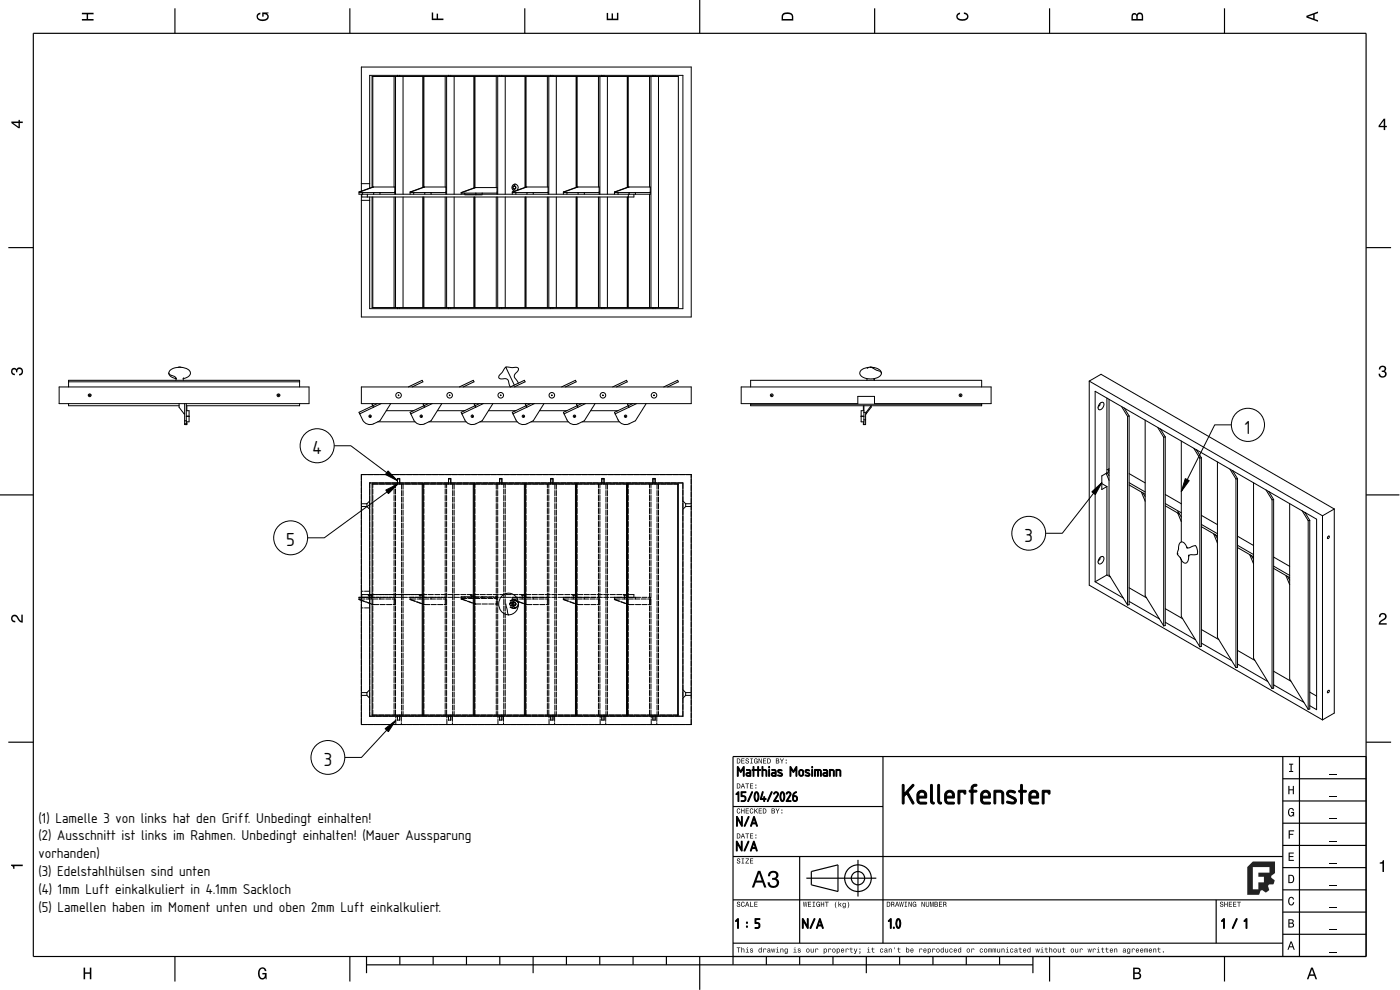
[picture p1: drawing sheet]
<svg xmlns="http://www.w3.org/2000/svg" width="420mm" height="297mm" viewBox="0 0 420 297" stroke-linecap="round" stroke-linejoin="round" font-family="sans-serif">
<defs><g id="words">
<g font-size="5.3">
<text x="373.6" y="130.1">1</text>
<text x="93.8" y="136.3">4</text>
<text x="85.9" y="164">5</text>
<text x="307.5" y="162.6">3</text>
<text x="97.2" y="229.9">3</text>
</g>
<g font-size="4">
<text x="11.6" y="246.8">(1) Lamelle 3 von links hat den Griff. Unbedingt einhalten!</text>
<text x="11.6" y="252.2">(2) Ausschnitt ist links im Rahmen. Unbedingt einhalten! (Mauer Aussparung</text>
<text x="11.6" y="257.5">vorhanden)</text>
<text x="11.6" y="262.9">(3) Edelstahlhülsen sind unten</text>
<text x="11.6" y="268.2">(4) 1mm Luft einkalkuliert in 4.1mm Sackloch</text>
<text x="11.6" y="273.6">(5) Lamellen haben im Moment unten und oben 2mm Luft einkalkuliert.</text>
</g>
</g></defs>
<g fill="none" stroke="#000" stroke-width=".35">
<path d="M10 10h400v277h-400zM52.5 2.5v7.5M105 2.5v7.5M157.5 2.5v7.5M210 0v10M262.5 2.5v7.5M315 2.5v7.5M367.5 2.5v7.5M2.5 74.3h7.5M410 74.3h7.5M0 148.5h10M410 148.5h10"/>
<path d="M2.5 222.7h7.5M265 227v56M385 233.7h25M385 227v60M390 227v60M410 222.7h7.5M410 227h-190v62.5M220 257h165M220 242h45M240 257v26M257.5 258v11M385 253.7h25"/>
<path d="M385 247h25M385 240.3h25M220 270h165M242 263.5h21M243.5 261.5l8-2v8l-8-2zM365 270v13M385 273.7h25M385 267h25M385 260.3h25M52.5 287v7.5M105 287v7.5M110 289.5h200"/>
<path d="M110 287v5M120 287v2.5M130 287v2.5M140 287v2.5M150 287v2.5M160 287v5M170 287v2.5M180 287v2.5M190 287v2.5M200 287v2.5M210 287v10M220 283h165"/>
<path d="M230 287v2.5M240 287v2.5M250 287v2.5M260 287v5M270 287v2.5M280 287v2.5M290 287v2.5M300 287v2.5M310 287v5M315 287v7.5M367.5 287v7.5M385 280.3h25"/>
<circle cx="257.5" cy="263.5" r="4"/>
<circle cx="257.5" cy="263.5" r="2"/>
</g>
<g fill="#000">
<path d="M24.6 3.8h3.5v.5h-1.7v1.4h1.7v.5h-3.5v-.5h1.4v-1.4h-1.4z" fill-rule="evenodd"/>
<path d="M77.3 4.2l.8-.4v.5l-.3 .1a.68 .68 0 0 0-.4 .6 .68 .68 0 0 0 .4 .6 1.68 1.68 0 0 0 2.4-.6 .92 .92 0 0 0-1.1-.8v.8h-.4v-1.3h1.9v.3l-.5 .1 .4 .4a1.19 1.19 0 0 1-.9 1.7 1.9 1.9 0 0 1-2.6-1.3z" fill-rule="evenodd"/>
<path d="M129.6 3.8h.4v1.8h1v-1.5h.5v1.5h1.6v.4h-3.5z" fill-rule="evenodd"/>
<path d="M182.1 3.9h.4v1.7h1v-1.6h.5v1.6h1.2v-1.8h.4v2.3h-3.5z" fill-rule="evenodd"/>
<path d="M235 4a2.19 2.19 0 0 0-.4 2.2h3.5v-1.2a1.92 1.92 0 0 0-3.1-1zM235.3 4.4l.4-.2a1.44 1.44 0 0 1 2 .8v.7h-2.7l.1-1z" fill-rule="evenodd"/>
<path d="M287.3 4.2l.8-.4v.4l-.3 .1a.66 .66 0 0 0-.4 .6 .66 .66 0 0 0 .4 .6l.4 .2a1.59 1.59 0 0 0 2-.7 .9 .9 0 0 0-.9-.8v-.5a1.24 1.24 0 0 1 1.3 1.1 1.24 1.24 0 0 1-1 1.4 1.93 1.93 0 0 1-2.6-1.2z" fill-rule="evenodd"/>
<path d="M339.8 4.2l-.2 2h3.5v-1.4a.98 .98 0 0 0-.8-1 .98 .98 0 0 0-1.1 .6 .84 .84 0 0 0-1.4-.2zM340.1 4.5l.4-.1 .4 .1 .1 1.2h-1zM341.6 4.4l.4-.2a.57 .57 0 0 1 .7 .7v.8h-1.3z" fill-rule="evenodd"/>
<path d="M392.1 4.7v.6l3.5 1.2v-.4l-1.1-.4v-1.4l1.1-.4v-.4zM392.6 5l1.5-.5v1z" fill-rule="evenodd"/>
<path d="M3.4 36.5v.4l2.1 1.6h.5v-1.6h.8v-.4h-.8v-.5h-.4v.5zM4 36.9h1.6v1.1z" fill-rule="evenodd"/>
<path d="M415.3 35.6l-1.6 2.1v.5h1.6v.8h.4v-.8h.5v-.4h-.5v-2.2zM415.3 36.2v1.6h-1.1z" fill-rule="evenodd"/>
<path d="M3.6 110.6a.86 .86 0 0 1 1.4 .2 1.12 1.12 0 0 1 1.5-.4 1.12 1.12 0 0 1 .3 1.6l-.5 .6-.6 .1v-.5a.72 .72 0 0 0 .9-.7 .72 .72 0 0 0-.8-.7 .72 .72 0 0 0-.6 .9h-.4a.62 .62 0 0 0-.4-.8 .62 .62 0 0 0-.8 .4 .62 .62 0 0 0 .5 .8h.4l-.1 .5a1.17 1.17 0 0 1-1-.7 1.17 1.17 0 0 1 .2-1.3z" fill-rule="evenodd"/>
<path d="M414.1 110a1.01 1.01 0 0 1 1.5-.2 1.01 1.01 0 0 1 0 1.5 1.12 1.12 0 0 1 .4 1.6 1.12 1.12 0 0 1-1.6 .3l-.6-.6-.1-.5h.5a.72 .72 0 0 0 .6 .9 .72 .72 0 0 0 .8-.8 .72 .72 0 0 0-.9-.6v-.4a.62 .62 0 0 0 .8-.4 .62 .62 0 0 0-.5-.8 .62 .62 0 0 0-.7 .5l-.1 .4h-.4z" fill-rule="evenodd"/>
<path d="M3.6 184.7a1.22 1.22 0 0 1 2 .8l.8 .8v-1.9h.4v2.4a2.76 2.76 0 0 1-2-1.8 .69 .69 0 0 0-1.1 .5 .69 .69 0 0 0 .9 .8v.4a1.18 1.18 0 0 1-1.2-.6 1.18 1.18 0 0 1 .2-1.4z" fill-rule="evenodd"/>
<path d="M414.2 184.2a1.18 1.18 0 0 1 1.9 .3 1.18 1.18 0 0 1-1 1.7l-.8 .8h1.9v.4h-2.4a2.76 2.76 0 0 1 1.8-2 .69 .69 0 0 0-.5-1.1 .69 .69 0 0 0-.8 .9h-.5z" fill-rule="evenodd"/>
<path d="M221.1 227.6v1.5h.5a.77 .77 0 0 0 .6-.8 .77 .77 0 0 0-.6-.7zM221.3 227.8a.58 .58 0 0 1 .7 .5 .58 .58 0 0 1-.7 .6zM222.5 227.6v1.5h.9v-.2h-.7v-.5h.7v-.2h-.7v-.4h.7v-.2zM223.9 227.7a.6 .6 0 0 0 0 .6 .6 .6 0 0 0 .7 .2 .33 .33 0 0 1-.4 .5 .33 .33 0 0 1-.3-.4h-.2a.54 .54 0 0 0 .6 .6 .54 .54 0 0 0 .5-.7 .54 .54 0 0 0-.8-.4 .28 .28 0 0 1 .2-.4 .28 .28 0 0 1 .3 .3h.2v-.2l-.3-.2zM225.2 227.6v.2h.2v1.1h-.2v.2h.7v-.2h-.3v-1.1h.3v-.2zM226.4 227.7a.72 .72 0 0 0-.2 1 .72 .72 0 0 0 1 .3l.2 .1v-.8h-.6v.1h.4l-.2 .5a.52 .52 0 0 1-.6-.6 .52 .52 0 0 1 .7-.4l.3 .1-.3-.4zM227.7 227.6v1.5h.1v-1.3l.6 1.3h.2v-1.5h-.1v1.2l-.6-1.2zM229 227.6v1.5h.9v-.2h-.7v-.5h.7v-.2h-.7v-.4h.7v-.2zM230.3 227.6v1.5h.5a.77 .77 0 0 0 .5-.8 .77 .77 0 0 0-.5-.7zM230.5 227.8a.58 .58 0 0 1 .6 .5 .58 .58 0 0 1-.6 .6zM232.9 227.6v1.5h.5a.42 .42 0 0 0 .5-.3 .42 .42 0 0 0-.3-.5l.2-.2-.1-.4zM233.1 227.8h.3a.23 .23 0 0 1 .2 .2 .23 .23 0 0 1-.3 .2h-.2zM233.1 228.4h.3a.26 .26 0 0 1 .3 .2 .26 .26 0 0 1-.3 .3h-.3zM234.1 227.6l.5 .9v.6h.2v-.6l.5-.9h-.3l-.3 .7-.4-.7zM235.8 228.7v.4h.3v-.4zM235.8 227.9v.3h.3v-.3z" fill-rule="evenodd"/>
<path d="M221.1 235.1v1.5h.5a.77 .77 0 0 0 .6-.8 .77 .77 0 0 0-.6-.7zM221.3 235.3a.58 .58 0 0 1 .7 .5 .58 .58 0 0 1-.7 .6zM222.8 235.1l-.5 1.5h.2l.1-.5h.6l.2 .5h.2l-.5-1.5zM222.9 235.3l.3 .6h-.5zM223.7 235.1v.2h.4v1.3h.2v-1.3h.5v-.2zM225.1 235.1v1.5h.9v-.2h-.7v-.5h.7v-.2h-.7v-.4h.7v-.2zM226.7 236.2v.4h.3v-.4zM226.7 235.4v.3h.3v-.3z" fill-rule="evenodd"/>
<path d="M386.6 235.8h.4v1h1v-1h.3v2.5h-.3v-1.2h-1v1.2h-.4z" fill-rule="evenodd"/>
<path d="M386.9 229.1h1.2v.3h-.5v1.9h.5v.3h-1.2v-.3h.4v-1.9h-.4z" fill-rule="evenodd"/>
<path d="M3.3 259.4h3.5v.5h-2.5v.8h-.3a.77 .77 0 0 0-.7-.9z" fill-rule="evenodd"/>
<path d="M221.3 257.7a.6 .6 0 0 0 0 .6 .6 .6 0 0 0 .7 .3 .33 .33 0 0 1-.4 .4 .33 .33 0 0 1-.3-.4h-.2a.54 .54 0 0 0 .6 .6 .54 .54 0 0 0 .5-.7 .54 .54 0 0 0-.8-.4 .28 .28 0 0 1 .2-.4 .28 .28 0 0 1 .3 .3h.2v-.2l-.3-.2zM222.6 257.6v.2h.2v1.1h-.2v.2h.7v-.2h-.3v-1.1h.3v-.2zM223.8 257.6v.2h.8l-.9 1.3h1.1v-.2h-.9l.9-1.3zM225.1 257.6v1.5h.9v-.2h-.7v-.5h.7v-.2h-.7v-.4h.7v-.2z" fill-rule="evenodd"/>
<path d="M221.1 250.1v1.5h.5a.77 .77 0 0 0 .6-.8 .77 .77 0 0 0-.6-.7zM221.3 250.3a.58 .58 0 0 1 .7 .5 .58 .58 0 0 1-.7 .6zM222.8 250.1l-.5 1.5h.2l.1-.5h.6l.2 .5h.2l-.5-1.5zM222.9 250.3l.3 .6h-.5zM223.7 250.1v.2h.4v1.3h.2v-1.3h.5v-.2zM225.1 250.1v1.5h.9v-.2h-.7v-.5h.7v-.2h-.7v-.4h.7v-.2zM226.7 251.2v.4h.3v-.4zM226.7 250.4v.3h.3v-.3z" fill-rule="evenodd"/>
<path d="M221.3 242.7a.72 .72 0 0 0-.2 1 .72 .72 0 0 0 .9 .3l.2-.5-.4 .4a.56 .56 0 0 1-.5-.6 .56 .56 0 0 1 .6-.5l.3 .2-.4-.4zM222.4 242.6v1.5h.2v-.7h.6v.7h.2v-1.5h-.2v.6h-.6v-.6zM223.8 242.6v1.5h.9v-.2h-.7v-.5h.7v-.2h-.7v-.4h.7v-.2zM225.2 242.7a.72 .72 0 0 0-.2 1 .72 .72 0 0 0 .9 .3l.2-.5-.4 .4a.56 .56 0 0 1-.5-.6 .56 .56 0 0 1 .6-.5l.3 .2-.4-.4zM226.4 242.6v1.5h.2l.2-.8 .5 .8h.2l-.6-.9 .6-.6h-.3l-.6 .7v-.7zM227.7 242.6v1.5h.9v-.2h-.7v-.5h.7v-.2h-.7v-.4h.7v-.2zM228.9 242.6v1.5h.5a.77 .77 0 0 0 .6-.8 .77 .77 0 0 0-.6-.7zM229.1 242.7a.58 .58 0 0 1 .7 .6 .58 .58 0 0 1-.7 .6zM231.6 242.6v1.5h.5a.42 .42 0 0 0 .5-.3 .42 .42 0 0 0-.3-.5l.2-.3-.1-.3zM231.7 242.7h.4a.23 .23 0 0 1 .2 .3 .23 .23 0 0 1-.3 .2h-.3zM231.7 243.4h.4a.26 .26 0 0 1 .3 .2 .26 .26 0 0 1-.3 .3h-.4zM232.7 242.6l.6 .9v.6h.2v-.6l.5-.9h-.3l-.3 .7-.4-.7zM234.5 243.7v.4h.3v-.4zM234.5 242.9v.3h.3v-.3z" fill-rule="evenodd"/>
<path d="M386.7 255.8h1.6v.3h-1.2v.8h1.1v.3h-1.1v.8h1.2v.3h-1.6z" fill-rule="evenodd"/>
<path d="M386.7 249.1h1.7v.3h-1.3v.8h1v.3h-1v1.1h-.4z" fill-rule="evenodd"/>
<path d="M386.8 242.8a.85 .85 0 0 1 .9-.4 .85 .85 0 0 1 .7 .8h-.4l-.3-.5a1.04 1.04 0 0 0-.9 .9 1.04 1.04 0 0 0 .7 1.1l.4-.2 .1-.6h-.5v-.3h.9v1.4l-.3-.4-.4 .4a1.2 1.2 0 0 1-1.1-1.8z" fill-rule="evenodd"/>
<path d="M221.3 270.7a.6 .6 0 0 0 0 .6 .6 .6 0 0 0 .7 .3 .33 .33 0 0 1-.4 .4 .33 .33 0 0 1-.3-.4h-.2a.54 .54 0 0 0 .6 .6 .54 .54 0 0 0 .5-.7 .54 .54 0 0 0-.8-.4 .28 .28 0 0 1 .2-.4 .28 .28 0 0 1 .3 .3h.2v-.2l-.3-.2zM222.6 270.7a.72 .72 0 0 0-.2 1 .72 .72 0 0 0 .9 .3l.2-.5-.4 .4a.56 .56 0 0 1-.5-.6 .56 .56 0 0 1 .6-.5l.3 .2-.4-.4zM224.1 270.6l-.5 1.5h.2l.1-.5h.6l.2 .5h.2l-.5-1.5zM224.2 270.8l.3 .7h-.5zM225.1 270.6v1.5h1v-.2h-.8v-1.3zM226.4 270.6v1.5h.9v-.2h-.7v-.5h.7v-.2h-.7v-.4h.7v-.2z" fill-rule="evenodd"/>
<path d="M227.5 261.3l-1.9 5h.7l.5-1.5h2l.5 1.5h.7l-1.8-5zM227.8 262l.8 2.2h-1.5zM230.9 261.7l-.4 1.2h.6a.88 .88 0 0 1 .5-1.1 .88 .88 0 0 1 1.1 .4 .88 .88 0 0 1-.3 1.2h-.7v.6a1.03 1.03 0 0 1 1.4 .6 1.03 1.03 0 0 1-.7 1.3 1.03 1.03 0 0 1-1.3-.7l-.1-.5h-.7a1.68 1.68 0 0 0 2.2 1.7 1.68 1.68 0 0 0 .9-2.6l-.4-.2a1.29 1.29 0 0 0 .5-1.6 1.29 1.29 0 0 0-1.5-.7z" fill-rule="evenodd"/>
<path d="M241 270.6l.2 1.5h.2l.2-1.3 .3 1.3h.1l.3-1.5h-.2l-.2 1.2-.2-1.2h-.2l-.2 1.2-.2-1.2zM242.5 270.6v1.5h.9v-.2h-.7v-.5h.7v-.2h-.7v-.4h.7v-.2zM243.9 270.6v.2h.2v1.1h-.2v.2h.7v-.2h-.3v-1.1h.3v-.2zM245.1 270.7a.72 .72 0 0 0-.2 1 .72 .72 0 0 0 1 .3l.2 .1v-.8h-.6v.1h.4l-.2 .5a.52 .52 0 0 1-.6-.6 .52 .52 0 0 1 .7-.4l.3 .1-.3-.4zM246.3 270.6v1.5h.2v-.7h.6v.7h.2v-1.5h-.2v.6h-.6v-.6zM247.6 270.6v.2h.4v1.3h.2v-1.3h.5v-.2zM250.9 270.5a1.35 1.35 0 0 0 .1 2 1.84 1.84 0 0 1 0-2zM251.6 270.5v1.6h.2l.2-.6 .4 .6h.2l-.5-.8 .5-.4-.8 .5v-.9zM253 271a.55 .55 0 0 0-.2 .8 .55 .55 0 0 0 .8 .1 .41 .41 0 0 1-.2 .4 .41 .41 0 0 1-.5-.1 .47 .47 0 0 0 .5 .3 .47 .47 0 0 0 .4-.5v-1.1l-.2 .2-.3-.2zM253.1 271.2l.1-.1a.39 .39 0 0 1 .4 .4 .39 .39 0 0 1-.5 .3zM254.4 270.5a1.85 1.85 0 0 1 0 2 1.22 1.22 0 0 0 0-2z" fill-rule="evenodd"/>
<path d="M266.1 270.6v1.5h.5a.77 .77 0 0 0 .6-.8 .77 .77 0 0 0-.6-.7zM266.3 270.8a.58 .58 0 0 1 .7 .5 .58 .58 0 0 1-.7 .6zM267.5 270.6v1.5h.2v-.7a.45 .45 0 0 1 .5 .2 .45 .45 0 0 1 0 .5l.3-.1-.3-.7a.42 .42 0 0 0 .2-.4 .42 .42 0 0 0-.4-.3zM267.7 270.8h.2a.26 .26 0 0 1 .3 .2 .26 .26 0 0 1-.3 .3h-.2zM269.1 270.6l-.5 1.5h.2l.1-.5h.6l.2 .5h.2l-.5-1.5zM269.2 270.8l.3 .6h-.5zM269.9 270.6l.2 1.5h.2l.2-1.3 .3 1.3h.1l.3-1.5h-.2l-.1 1.2-.3-1.2h-.1l-.3 1.2-.1-1.2zM271.5 270.6v.2h.2v1.1h-.2v.2h.7v-.2h-.3v-1.1h.3v-.2zM272.7 270.6v1.5h.1v-1.3l.6 1.3h.2v-1.5h-.1v1.2l-.6-1.2zM274 270.7a.72 .72 0 0 0-.2 1 .72 .72 0 0 0 1 .3l.2 .1v-.8h-.6v.1h.4l-.2 .5a.52 .52 0 0 1-.6-.6 .52 .52 0 0 1 .7-.4l.3 .1-.3-.4zM276.6 270.6v1.5h.1v-1.3l.6 1.3h.2v-1.5h-.1v1.2l-.6-1.2zM277.8 270.6v.9a.52 .52 0 0 0 .6 .6 .52 .52 0 0 0 .5-.6v-.9h-.2v.9a.33 .33 0 0 1-.3 .4 .33 .33 0 0 1-.4-.4v-.9zM279.1 270.6v1.5h.2v-1.4l.3 1.4h.1l.3-1.4v1.4h.2v-1.5h-.3l-.2 1.3-.3-1.3zM280.5 270.6v1.5h.5a.42 .42 0 0 0 .5-.3 .42 .42 0 0 0-.3-.5l.2-.2-.1-.4zM280.7 270.8h.3a.23 .23 0 0 1 .2 .2 .23 .23 0 0 1-.3 .2h-.2zM280.7 271.4h.3a.26 .26 0 0 1 .3 .2 .26 .26 0 0 1-.3 .3h-.3zM281.8 270.6v1.5h1v-.2h-.8v-.5h.7v-.2h-.7v-.4h.7v-.2zM283.1 270.6v1.5h.2v-.7a.45 .45 0 0 1 .5 .2 .45 .45 0 0 1 .1 .5l.2-.1-.3-.7a.42 .42 0 0 0 .2-.4 .42 .42 0 0 0-.4-.3zM283.3 270.8h.2a.26 .26 0 0 1 .3 .2 .26 .26 0 0 1-.3 .3h-.2z" fill-rule="evenodd"/>
<path d="M366.3 270.7a.6 .6 0 0 0 0 .6 .6 .6 0 0 0 .7 .3 .33 .33 0 0 1-.4 .4 .33 .33 0 0 1-.3-.4h-.2a.54 .54 0 0 0 .6 .6 .54 .54 0 0 0 .5-.7 .54 .54 0 0 0-.8-.4 .28 .28 0 0 1 .2-.4 .28 .28 0 0 1 .3 .3h.2v-.2l-.3-.2zM367.4 270.6v1.5h.2v-.7h.6v.7h.2v-1.5h-.2v.6h-.6v-.6zM368.8 270.6v1.5h.9v-.2h-.7v-.5h.7v-.2h-.7v-.4h.7v-.2zM370.1 270.6v1.5h.9v-.2h-.7v-.5h.7v-.2h-.7v-.4h.7v-.2zM371.3 270.6v.2h.4v1.3h.2v-1.3h.5v-.2z" fill-rule="evenodd"/>
<path d="M386.7 262.5v2.5h.8a1.28 1.28 0 0 0 1-1.3 1.28 1.28 0 0 0-1-1.2zM387 262.8a.96 .96 0 0 1 1.1 .9 .96 .96 0 0 1-1.1 1z" fill-rule="evenodd"/>
<path d="M386.7 275.8v2.5h.9a.7 .7 0 0 0 .8-.5 .7 .7 0 0 0-.5-.8l.4-.6a.62 .62 0 0 0-.8-.6zM387 276.1h.5a.38 .38 0 0 1 .4 .4 .38 .38 0 0 1-.4 .3h-.5zM387 277.1h.5a.44 .44 0 0 1 .5 .5 .44 .44 0 0 1-.4 .4h-.6z" fill-rule="evenodd"/>
<path d="M386.8 269.4a.85 .85 0 0 1 1-.3 .85 .85 0 0 1 .6 .8h-.4l-.3-.5a1.05 1.05 0 0 0-.8 .9 1.05 1.05 0 0 0 .6 1.1l.4-.2 .2-.5h.3a.89 .89 0 0 1-.7 1 .89 .89 0 0 1-1-.8z" fill-rule="evenodd"/>
<path d="M414.1 258.8a.77 .77 0 0 0 .9-.7h.4v3.5h-.5v-2.5h-.8z" fill-rule="evenodd"/>
<path d="M25.1 290.3h.4v1.4h1.5v-1.4h.4v3.5h-.4v-1.6h-1.5v1.6h-.4z" fill-rule="evenodd"/>
<path d="M77.8 290.7a1.19 1.19 0 0 1 1.3-.4 1.19 1.19 0 0 1 .9 1.1h-.5l-.1-.3a.68 .68 0 0 0-.6-.5 .68 .68 0 0 0-.7 .4 1.68 1.68 0 0 0 .6 2.5 .92 .92 0 0 0 .8-1.1h-.8v-.5h1.3v1.9h-.2l-.1-.5-.4 .5a1.19 1.19 0 0 1-1.8-1v-1.5z" fill-rule="evenodd"/>
<path d="M221.1 284.3v.2h.4v1.3h.2v-1.3h.5v-.2zM222.5 284.2v1.6h.2v-.8l.3-.3 .2 .2v.9h.2v-.8a.38 .38 0 0 0-.3-.4 .38 .38 0 0 0-.4 .2v-.6zM223.9 284.7l.3 .1v.8l-.4 .2h1l-.4-.2v-.9zM224.2 284.2l.2 .2zM225.2 284.7v.4l.6 .3a.26 .26 0 0 1-.2 .3 .26 .26 0 0 1-.3-.3h-.2a.42 .42 0 0 0 .6 .4 .42 .42 0 0 0 .1-.7l-.5-.2 .2-.2 .5 .2-.1-.2zM227.8 284.7a.54 .54 0 0 0-.2 .8 .54 .54 0 0 0 .8 .1l.2 .2v-1.6h-.2v.6l-.3-.2zM227.9 284.9l.1-.1a.39 .39 0 0 1 .4 .4 .39 .39 0 0 1-.5 .3zM229.1 284.6v1.2h.2v-1l.7 .2a.38 .38 0 0 0-.3-.4 .38 .38 0 0 0-.5 .2zM230.4 284.7l-.1 .3 .5-.2 .1 .3a.42 .42 0 0 0-.6 .1 .42 .42 0 0 0 .3 .6l.7-.2-.2-.9zM230.5 285.4a.25 .25 0 0 1 .5 0 .25 .25 0 0 1-.5 0zM231.4 284.6l.3 1.2h.2l.2-1 .1 1h.2l.3-1.2h-.2l-.2 1-.2-1h-.1l-.2 1-.2-1zM233 284.7l.3 .1v.8l-.4 .2h1l-.4-.2v-.9zM233.3 284.2l.2 .2zM234.2 284.6v1.2h.2v-.8l.3-.3 .2 .2v.9h.2v-.8a.38 .38 0 0 0-.3-.4 .38 .38 0 0 0-.4 .2zM235.6 284.7a.55 .55 0 0 0-.2 .8 .55 .55 0 0 0 .8 .1 .41 .41 0 0 1-.2 .5 .41 .41 0 0 1-.5-.2 .47 .47 0 0 0 .5 .3 .47 .47 0 0 0 .4-.5v-1.1l-.2 .2-.3-.2zM235.7 284.9l.1-.1a.39 .39 0 0 1 .4 .4 .39 .39 0 0 1-.5 .3zM238.2 284.7l.3 .1v.8l-.4 .2h1l-.4-.2v-.9zM238.5 284.2l.2 .2zM239.5 284.7v.4l.6 .3a.26 .26 0 0 1-.2 .3 .26 .26 0 0 1-.3-.3h-.2a.42 .42 0 0 0 .6 .4 .42 .42 0 0 0 .1-.7l-.5-.2 .3-.2 .4 .2-.1-.2zM242 285.2a.57 .57 0 0 0 1.1 0 .57 .57 0 0 0-1.1 0zM242.2 284.9l.1-.1a.4 .4 0 0 1 .5 .4 .4 .4 0 0 1-.6 .3zM243.3 284.6v.8a.38 .38 0 0 0 .3 .4 .38 .38 0 0 0 .4-.2l.2 .2v-1.2h-.2v.8l-.3 .2-.2-.1v-.9zM244.7 284.6v1.2h.2l.1-1 .6 .2a.38 .38 0 0 0-.3-.4 .38 .38 0 0 0-.4 .2zM247.2 284.6v1.6h.2l.1-.5a.53 .53 0 0 0 .7-.5 .53 .53 0 0 0-.8-.4zM247.5 284.9l.1-.1a.39 .39 0 0 1 .4 .4 .39 .39 0 0 1-.5 .3zM248.6 284.6v1.2h.2l.1-1 .6 .2a.38 .38 0 0 0-.3-.4 .38 .38 0 0 0-.4 .2zM249.8 285.2a.57 .57 0 0 0 1.1 0 .57 .57 0 0 0-1.1 0zM250 284.9l.1-.1a.4 .4 0 0 1 .5 .4 .4 .4 0 0 1-.6 .3zM251.1 284.6v1.6h.2l.1-.5a.53 .53 0 0 0 .7-.5 .53 .53 0 0 0-.8-.4zM251.4 284.9l.1-.1a.39 .39 0 0 1 .4 .4 .39 .39 0 0 1-.5 .3zM252.5 284.7a.57 .57 0 0 0-.1 .9 .57 .57 0 0 0 .9 0v-.2l-.5 .2-.2-.3h.7l-.1-.6-.3-.1zM252.7 284.8h.3l.2 .3h-.6zM253.8 284.6v1.2h.2l.1-1 .6 .2a.38 .38 0 0 0-.3-.4 .38 .38 0 0 0-.4 .2zM255.3 284.3v.4l-.4 .1h.4l.1 .9 .5 .1-.4-.4v-.6h.4v-.1h-.4v-.4zM256.2 284.6l.5 1.2-.4 .4h.3l.7-1.6h-.2l-.3 1-.4-1zM257.9 284.6v.3h.3v-.3zM257.9 285.5l.2 .3-.2 .4 .3-.4v-.3zM260.3 284.7l.3 .1v.8l-.4 .2h1l-.4-.2v-.9zM260.6 284.2l.2 .2zM261.8 284.3v.4l-.3 .1h.3l.1 .9 .5 .1-.4-.4v-.6h.4v-.1h-.4v-.4zM264.2 284.7a.57 .57 0 0 0 0 .9 .57 .57 0 0 0 .8 0l-.1-.2a.32 .32 0 0 1-.5 0 .32 .32 0 0 1 0-.4 .32 .32 0 0 1 .5 0h.2l-.3-.4zM265.6 284.7l-.2 .3 .6-.2 .1 .3a.42 .42 0 0 0-.7 .1 .42 .42 0 0 0 .3 .6l.7-.2-.2-.9zM265.6 285.4a.25 .25 0 0 1 .5 0 .25 .25 0 0 1-.5 0zM266.7 284.6v1.2h.2v-.8l.3-.3 .2 .2v.9h.2v-.8a.38 .38 0 0 0-.2-.4 .38 .38 0 0 0-.5 .2zM268.4 284.2l.2 .6zM269.6 284.3v.4l-.3 .1h.3l.1 .9 .5 .1-.4-.4v-.6h.4v-.1h-.4v-.4zM271.9 284.2v1.6l.2-.2a.5 .5 0 0 0 .8-.4 .5 .5 0 0 0-.8-.4v-.6zM272.2 284.9l.1-.1a.39 .39 0 0 1 .4 .4 .39 .39 0 0 1-.5 .3zM273.3 284.7a.57 .57 0 0 0-.1 .9 .57 .57 0 0 0 .9 0v-.2l-.5 .2-.2-.3h.8l-.2-.6-.3-.1zM273.5 284.8h.3l.2 .3h-.6zM275.9 284.6v1.2h.2l.1-1 .6 .2a.38 .38 0 0 0-.3-.4 .38 .38 0 0 0-.4 .2zM277.2 284.7a.57 .57 0 0 0 0 .9 .57 .57 0 0 0 .8 0l.1-.2-.6 .2-.2-.3h.8l-.2-.6-.3-.1zM277.4 284.8h.3l.2 .3h-.6zM278.4 284.6v1.6h.2l.1-.5a.53 .53 0 0 0 .8-.5 .53 .53 0 0 0-.9-.4zM278.7 284.9l.1-.1a.39 .39 0 0 1 .4 .4 .39 .39 0 0 1-.5 .3zM279.8 284.6v1.2h.2l.1-1 .6 .2a.38 .38 0 0 0-.3-.4 .38 .38 0 0 0-.4 .2zM281 285.2a.57 .57 0 0 0 1.1 0 .57 .57 0 0 0-1.1 0zM281.3 284.9l.1-.1a.4 .4 0 0 1 .4 .4 .4 .4 0 0 1-.5 .3zM282.4 284.7a.54 .54 0 0 0-.1 .8 .54 .54 0 0 0 .8 .1l.1 .2v-1.6h-.1v.6l-.4-.2zM282.6 284.9v-.1a.39 .39 0 0 1 .5 .4 .39 .39 0 0 1-.5 .3zM283.6 284.6v.8a.38 .38 0 0 0 .3 .4 .38 .38 0 0 0 .5-.2l.1 .2v-1.2h-.1l-.1 .8-.3 .2-.2-.1v-.9zM285 284.7a.57 .57 0 0 0 0 .9 .57 .57 0 0 0 .8 0l-.1-.2a.32 .32 0 0 1-.5 0 .32 .32 0 0 1 0-.4 .32 .32 0 0 1 .5 0h.2l-.3-.4zM286.3 284.7a.57 .57 0 0 0 0 .9 .57 .57 0 0 0 .8 0l.1-.2-.6 .2-.2-.3h.8l-.2-.6-.3-.1zM286.5 284.8h.3l.2 .3h-.6zM287.6 284.7a.54 .54 0 0 0-.1 .8 .54 .54 0 0 0 .8 .1l.2 .2v-1.6h-.2v.6l-.4-.2zM287.8 284.9v-.1a.39 .39 0 0 1 .5 .4 .39 .39 0 0 1-.5 .3zM290.1 285.2a.57 .57 0 0 0 1.1 0 .57 .57 0 0 0-1.1 0zM290.4 284.9l.1-.1a.4 .4 0 0 1 .4 .4 .4 .4 0 0 1-.5 .3zM291.5 284.6v1.2h.2l.1-1 .6 .2a.38 .38 0 0 0-.3-.4 .38 .38 0 0 0-.4 .2zM294.2 284.7a.57 .57 0 0 0-.1 .9 .57 .57 0 0 0 .8 0l-.1-.2a.32 .32 0 0 1-.5 0 .32 .32 0 0 1 0-.4 .32 .32 0 0 1 .5 0h.2l-.3-.4zM295.3 285.2a.57 .57 0 0 0 1.1 0 .57 .57 0 0 0-1.1 0zM295.6 284.9l.1-.1a.4 .4 0 0 1 .4 .4 .4 .4 0 0 1-.5 .3zM296.6 284.6v1.2h.2l.1-1.1 .1 1.1h.2l.2-1.1 .1 1.1h.1l-.1-1.2zM297.9 284.6v1.2h.2l.1-1.1 .1 1.1h.2l.2-1.1 .1 1.1h.1l-.1-1.2zM299.3 284.6v.8a.38 .38 0 0 0 .2 .4 .38 .38 0 0 0 .5-.2l.2 .2v-1.2h-.2l-.1 .8-.2 .2-.2-.1-.1-.9zM300.6 284.6v1.2h.2v-.8l.3-.3 .2 .2v.9h.2v-.8a.38 .38 0 0 0-.3-.4 .38 .38 0 0 0-.5 .2zM302 284.7l.3 .1v.8l-.4 .2h.9l-.4-.2v-.9zM302.3 284.2l.2 .2zM303.3 284.7a.57 .57 0 0 0-.1 .9 .57 .57 0 0 0 .9 0l-.2-.2a.32 .32 0 0 1-.5 0 .32 .32 0 0 1 0-.4 .32 .32 0 0 1 .5 0h.2l-.3-.4zM304.6 284.7l-.1 .3 .2-.2a.23 .23 0 0 1 .3-.1 .23 .23 0 0 1 .1 .4 .42 .42 0 0 0-.6 .1 .42 .42 0 0 0 .3 .6l.6-.2-.2-.9zM304.6 285.4a.25 .25 0 0 1 .5 0 .25 .25 0 0 1-.5 0zM306 284.3v.4l-.3 .1h.3l.1 .9 .5 .1-.4-.4v-.6h.4v-.1h-.4v-.4zM307.2 284.7a.57 .57 0 0 0-.1 .9 .57 .57 0 0 0 .8 0l.1-.2-.6 .2-.2-.3h.8l-.1-.6-.4-.1zM307.3 284.8h.3l.2 .3h-.6zM308.4 284.7a.54 .54 0 0 0-.1 .8 .54 .54 0 0 0 .8 .1l.2 .2v-1.6h-.2v.6l-.4-.2zM308.6 284.9l.1-.1a.39 .39 0 0 1 .4 .4 .39 .39 0 0 1-.5 .3zM310.8 284.6l.3 1.2h.1l.2-1 .2 1h.2l.3-1.2h-.2l-.2 1-.2-1h-.2l-.1 1-.2-1zM312.4 284.7l.3 .1v.8l-.4 .2h.9l-.3-.2v-.9zM312.7 284.2l.2 .2zM313.8 284.3v.4l-.3 .1h.3l.1 .9 .6 .1-.5-.4v-.6h.5v-.1h-.5v-.4zM314.9 284.2v1.6h.2v-.8l.3-.3 .2 .2v.9h.2v-.8a.38 .38 0 0 0-.3-.4 .38 .38 0 0 0-.4 .2v-.6zM316.1 285.2a.6 .6 0 0 0 1.2 0 .6 .6 0 0 0-1.2 0zM316.4 284.9l.1-.1a.4 .4 0 0 1 .4 .4 .4 .4 0 0 1-.5 .3zM317.5 284.6v.8a.38 .38 0 0 0 .2 .4 .38 .38 0 0 0 .5-.2l.2 .2v-1.2h-.2v.8l-.3 .2-.2-.1v-.9zM319 284.3v.4l-.3 .1h.3l.1 .9 .6 .1-.5-.4v-.6h.5v-.1h-.5v-.4zM321.3 285.2a.6 .6 0 0 0 1.2 0 .6 .6 0 0 0-1.2 0zM321.6 284.9l.1-.1a.4 .4 0 0 1 .4 .4 .4 .4 0 0 1-.5 .3zM322.7 284.6v.8a.38 .38 0 0 0 .2 .4 .38 .38 0 0 0 .5-.2l.2 .2v-1.2h-.2v.8l-.3 .2-.2-.1v-.9zM324.1 284.6v1.2h.1l.1-1 .7 .2a.38 .38 0 0 0-.3-.4 .38 .38 0 0 0-.5 .2zM326.4 284.6l.3 1.2h.2l.1-1 .2 1h.2l.3-1.2h-.2l-.2 1-.2-1h-.2l-.1 1-.2-1zM328 284.6v1.2h.1l.1-1 .7 .2a.38 .38 0 0 0-.3-.4 .38 .38 0 0 0-.5 .2zM329.3 284.7l.3 .1v.8l-.4 .2h1l-.4-.2v-.9zM329.6 284.2l.2 .2zM330.7 284.3v.4l-.3 .1h.3l.1 .9 .6 .1-.5-.4v-.6h.5v-.1h-.5v-.4zM332 284.3v.4l-.3 .1h.3l.1 .9 .6 .1-.5-.4v-.6h.5v-.1h-.5v-.4zM333.2 284.7a.57 .57 0 0 0-.1 .9 .57 .57 0 0 0 .8 0l.1-.2-.6 .2-.1-.3h.7l-.1-.6-.4-.1zM333.3 284.8h.4l.1 .3h-.5zM334.4 284.6v1.2h.2v-.8l.3-.3 .2 .2v.9h.2v-.8a.38 .38 0 0 0-.3-.4 .38 .38 0 0 0-.4 .2zM337.1 284.7l-.1 .3 .2-.2a.23 .23 0 0 1 .4-.1 .23 .23 0 0 1 0 .4 .42 .42 0 0 0-.6 .1 .42 .42 0 0 0 .3 .6l.7-.2-.3-.9zM337.2 285.4a.25 .25 0 0 1 .5 0 .25 .25 0 0 1-.5 0zM338.3 284.7a.55 .55 0 0 0-.1 .8 .55 .55 0 0 0 .8 .1 .41 .41 0 0 1-.2 .5 .41 .41 0 0 1-.5-.2 .47 .47 0 0 0 .5 .3 .47 .47 0 0 0 .4-.5v-1.1l-.2 .2-.3-.2zM338.5 284.9l.1-.1a.39 .39 0 0 1 .4 .4 .39 .39 0 0 1-.5 .3zM339.7 284.6v1.2h.2v-1l.7 .2a.38 .38 0 0 0-.3-.4 .38 .38 0 0 0-.5 .2zM341 284.7a.57 .57 0 0 0-.1 .9 .57 .57 0 0 0 .8 0l.1-.2-.6 .2-.1-.3h.7l-.1-.6-.4-.1zM341.1 284.8h.4l.1 .3h-.5zM342.3 284.7a.57 .57 0 0 0-.1 .9 .57 .57 0 0 0 .8 0l.1-.2-.6 .2-.1-.3h.7l-.1-.6-.4-.1zM342.4 284.8h.4l.1 .3h-.5zM343.4 284.6v1.2h.2l.2-1.1 .1 1.1h.1l.2-1.1 .1 1.1h.2l-.1-1.2zM344.9 284.7a.57 .57 0 0 0-.1 .9 .57 .57 0 0 0 .8 0l.1-.2-.6 .2-.1-.3h.7l-.1-.6-.4-.1zM345 284.8h.4l.1 .3h-.5zM346.1 284.6v1.2h.2v-.8l.3-.3 .2 .2v.9h.2v-.8a.38 .38 0 0 0-.3-.4 .38 .38 0 0 0-.4 .2zM347.7 284.3v.4l-.4 .1h.4v.9l.6 .1-.5-.4v-.6h.5v-.1h-.5v-.4zM349 285.5v.3h.3v-.3z" fill-rule="evenodd"/>
<path d="M340.1 290.3v3.5h1.3a.98 .98 0 0 0 1.1-.7 .98 .98 0 0 0-.6-1.2 .86 .86 0 0 0 .4-1 .86 .86 0 0 0-1-.6zM340.5 290.7h.8a.53 .53 0 0 1 .6 .6 .53 .53 0 0 1-.7 .5h-.7zM340.5 292.2h.8a.61 .61 0 0 1 .7 .6 .61 .61 0 0 1-.7 .6h-.8z" fill-rule="evenodd"/>
<path d="M387.3 282.5l-.9 2.5h.3l.3-.8h1l.2 .8h.4l-.9-2.5zM387.5 282.8l.4 1.1h-.8z" fill-rule="evenodd"/>
<path d="M393.5 290.3l-1.3 3.5h.5l.3-1h1.4l.4 1h.5l-1.3-3.5zM393.7 290.8l.6 1.6h-1.1z" fill-rule="evenodd"/>
</g>
<path d="M398.9 239h2.2M398.9 232.4h2.2M398.9 259h2.2M398.9 252.4h2.2M398.9 245.7h2.2M398.9 279h2.2M398.9 272.4h2.2M398.9 265.7h2.2M398.9 285.7h2.2" fill="none" stroke="#000" stroke-width=".3"/>
<path d="M374.3 260.2v8.3h3.4l.7-1.3 .4-.1 1.1 .7 .9-.6-.2-1.5 .3-.3 1.2-.1 .4-1-.1-.3-.9-.7v-.3l1.1-1 .1-3.5h-6.7zM376 260.2h5v1.6h-3.3v1.3h1.6v1.6h-1.6v2.1h-1.7z" fill-rule="evenodd" fill="#212529"/>
<g fill="#000" stroke="#000" stroke-width=".3">
<path d="M221.5 237.6l.3 .1-.2 2.8-.1-2.5-.4 .4-.2-.1zM222.4 237.6l1.5 .1-1.2 .1v.9a.92 .92 0 0 1 1.1 .7 .92 .92 0 0 1-.6 1.1l-.8-.1 .7-.2a.61 .61 0 0 0 .5-.6 .61 .61 0 0 0-.5-.6h-.7zM225.6 237.6l.2 .2-1.1 2.6-.3 .1zM226.9 237.9l-.3 1.1a.98 .98 0 0 0 .6 1.2l.3-1.2a.95 .95 0 0 0-.6-1.1zM226.7 237.7a.77 .77 0 0 1 .9 .1 .77 .77 0 0 1 .1 .9l.1 .3a1.17 1.17 0 0 1-.9 1.5l-.4-.5-.2-.8zM228.8 237.6l.2 .1-.5 1.9h.7l.2-.6 .1 .6 .4 .2-.4 .1-.2 .6-.1-.6-1-.1zM231.5 237.6l.2 .2-1.1 2.6-.3 .1zM232.4 237.8a.74 .74 0 0 1 1-.1 .74 .74 0 0 1 .1 1l-.9 1.5h.9l.1 .3h-1.4l1.1-1.9a.51 .51 0 0 0-.3-.8 .51 .51 0 0 0-.7 .5l-.1-.2zM234.7 237.9l-.4 1.1a.98 .98 0 0 0 .6 1.2l.3-1.2a.95 .95 0 0 0-.5-1.1zM234.5 237.7a.77 .77 0 0 1 .8 .1 .77 .77 0 0 1 .2 .9v.3a1.17 1.17 0 0 1-.9 1.5l-.3-.5-.2-.8zM236.1 237.8a.74 .74 0 0 1 1-.1 .74 .74 0 0 1 .2 1l-1 1.5h1l.1 .3h-1.4l1-1.9a.51 .51 0 0 0-.2-.8 .51 .51 0 0 0-.7 .5l-.2-.2zM238.2 238l.6-.4 .2 .2a.9 .9 0 0 0-.7 .9 .85 .85 0 0 1 1.1 .4 .85 .85 0 0 1-.4 1.2 .85 .85 0 0 1-1.1-.3v-.2a2.08 2.08 0 0 1 .3-1.8zM238.2 239v.8a.45 .45 0 0 0 .4 .4 .45 .45 0 0 0 .5-.4l-.2-.6z"/>
<path d="M221.3 230l.2 .1 .8 1.2 .8-1.2 .2-.1v2.9l-.2-.1v-2.1l-.8 1.1-.7-1.1v2.1l-.3 .1zM224.2 232.1l.1 .5 .7 .1v-.7zM224.1 230.9h.8l.4 .5v1.5h-.9a.59 .59 0 0 1-.5-.6 .59 .59 0 0 1 .5-.5h.6v-.5l-.9-.2zM226 230l.3 .2v.7l.6 .1-.6 .2-.2 1.7-.1-1.7-.3-.2 .3-.1zM227.4 230l.3 .2v.7l.6 .1-.6 .2-.2 1.7-.1-1.7-.3-.2 .3-.1zM228.7 230h.2l.1 .9h.7l.4 .3v1.7l-.2-.1-.1-1.5-.3-.1h-.5v1.6l-.3 .1zM230.7 230.9l.3 .1-.2 1.9zM230.7 230.2a.19 .19 0 0 1 .3 0 .19 .19 0 0 1-.3 0zM231.8 232.1l.1 .5 .7 .1v-.7zM231.7 230.9h.8l.4 .5v1.5h-.9a.59 .59 0 0 1-.5-.6 .59 .59 0 0 1 .5-.5h.6v-.5l-.9-.2zM233.5 231a.7 .7 0 0 1 1.2 .3h-.2a.45 .45 0 0 0-.5-.2 .45 .45 0 0 0-.3 .4l.8 .4a.6 .6 0 0 1 .2 .9 .6 .6 0 0 1-.9 .1l-.4-.2 .2-.2a.52 .52 0 0 0 .5 .2 .52 .52 0 0 0 .4-.4l-1-.6zM237.1 230l.2 .1 .8 1.2 .8-1.2 .2-.1v2.9l-.2-.1v-2.1l-.8 1.1-.7-1.1v2.1l-.3 .1zM240.2 231.3l-.2 .9a.46 .46 0 0 0 .5 .5 .46 .46 0 0 0 .4-.5l-.1-.9zM240 231a.73 .73 0 0 1 1.2 .5v.7a.73 .73 0 0 1-.8 .7 .73 .73 0 0 1-.7-.7v-.8zM241.8 231a.7 .7 0 0 1 1.1 .3h-.1a.45 .45 0 0 0-.5-.2 .45 .45 0 0 0-.4 .4l.9 .4a.6 .6 0 0 1 .1 .9 .6 .6 0 0 1-.9 .1l-.3-.2 .1-.2a.52 .52 0 0 0 .6 .2 .52 .52 0 0 0 .4-.4l-1-.6zM243.6 230.9l.3 .1-.2 1.9zM243.6 230.2a.2 .2 0 0 1 .4 0 .2 .2 0 0 1-.4 0zM244.5 230.9h.1a1.97 1.97 0 0 1 1.8 .2l.1 1.8-.3-.1-.1-1.6h-.5l-.1 1.7-.2-1.7h-.6l-.1 1.7zM247.3 232.1l.1 .5 .7 .1v-.7zM247.1 230.9h.9l.4 .5v1.5h-.9a.59 .59 0 0 1-.6-.6 .59 .59 0 0 1 .6-.5h.6v-.5l-1-.2zM249 230.9a.99 .99 0 0 1 1.2 .1 .99 .99 0 0 1 .2 1.2l-.2 .7-.1-1.6-.9-.1v1.6l-.2 .1zM250.9 230.9a.99 .99 0 0 1 1.2 .1 .99 .99 0 0 1 .2 1.2l-.1 .7-.2-1.6-.8-.1v1.6l-.3 .1z"/>
<path d="M221 252.4l.3 .1 1.2 2.1v-2.1l.2-.1v2.9l-.2-.1-1.2-2.1v2.1l-.3 .1zM224.5 252.4l.2 .2-1.1 2.6-.3 .1zM226.2 252.4l.2 .1 .8 2.6-.1 .2-.3-.7h-1.1l-.3 .7-.2-.1zM226.2 253l-.4 1.3h.9z"/>
<path d="M221.1 245l.2 .1 1.2 2.1v-2.1l.3-.1v2.9l-.3-.1-1.2-2.1v2.1l-.2 .1zM224.6 245l.2 .2-1.2 2.6-.2 .1zM226.2 245l.2 .1 .9 2.6-.1 .2-.4-.7h-1.1l-.2 .7-.3-.1zM226.3 245.6l-.5 1.3h.9z"/>
<path d="M270.8 235.5l.4-.1 .1 .2v2.5l2.5-2.6 .4-.1v.5l-1.7 1.8 1.7 3.1a.29 .29 0 0 1 0 .4 .29 .29 0 0 1-.4-.1l-1.7-3-.8 .9v2.1l-.3 .1-.2-.1zM276 238l-.2 .9h1.8a.92 .92 0 0 0-.5-1.1 .92 .92 0 0 0-1.1 .2zM275.7 237.5a1.55 1.55 0 0 1 1.9-.1 1.55 1.55 0 0 1 .5 1.9l-2.3 .1v.6a.59 .59 0 0 0 .6 .7h1.4l.3 .3-.3 .3h-1.5a1.51 1.51 0 0 1-1.1-2.1v-1zM279.3 235.5h.5v4.7l.1 .4 .5 .4a.78 .78 0 0 1-1 0 .78 .78 0 0 1-.1-1zM281.4 235.5h.6v4.7l.1 .4 .5 .4a.78 .78 0 0 1-1.1 0 .78 .78 0 0 1-.1-1zM284.3 238l-.2 .9h1.8a.92 .92 0 0 0-.5-1.1 .92 .92 0 0 0-1.1 .2zM284 237.5a1.55 1.55 0 0 1 1.9-.1 1.55 1.55 0 0 1 .5 1.9l-2.3 .1v.6a.59 .59 0 0 0 .6 .7h1.4l.3 .3-.3 .3h-1.4a1.51 1.51 0 0 1-1.2-2.1v-1zM287.5 237.3l2-.2a.66 .66 0 0 1 .1 1.2l-.3-.2v-.4h-1.2v3.2l-.2 .3h-.3zM291.8 235.7l1.1-.4 .3 .2-.2 .4a.82 .82 0 0 0-1 .6v.6h1l.2 .3-.2 .2-1 .1v3.2l-.3 .3-.3-.3v-3.2l-.4-.1-.1-.2 .1-.3h.4l.1-.9zM295.1 238l-.2 .9h1.8a.92 .92 0 0 0-.5-1.1 .92 .92 0 0 0-1.1 .2zM294.8 237.5a1.55 1.55 0 0 1 1.9-.1 1.55 1.55 0 0 1 .5 1.9l-2.3 .1v.6a.59 .59 0 0 0 .6 .7h1.4l.3 .3-.3 .3h-1.4a1.51 1.51 0 0 1-1.2-2.1v-1zM298.4 237.1h.2a2.28 2.28 0 0 1 2.6 .8v3l-.2 .3-.3-.4v-2.5a.83 .83 0 0 0-1.3-.6h-.6v3.2l-.1 .3h-.3zM302.4 237.4a1.91 1.91 0 0 1 2.3 .3l-.1 .2h-.4a.89 .89 0 0 0-.9-.3 .89 .89 0 0 0-.6 .7l1.7 .9a1.13 1.13 0 0 1 .4 1.6 1.13 1.13 0 0 1-1.6 .4l-1-.4v-.4h.5a1.17 1.17 0 0 0 1.8-.2l-.2-.3-2-1.2-.2-.6zM306.4 235.4l.4 .1v1.6l1.1 .1 .1 .2-.1 .3h-1.1v3.3l-.2 .3-.3-.4v-3.2h-.5l-.1-.3 .1-.2 .5-.1zM309.6 238l-.2 .9h1.8a.92 .92 0 0 0-.5-1.1 .92 .92 0 0 0-1.1 .2zM309.3 237.5a1.55 1.55 0 0 1 1.9-.1 1.55 1.55 0 0 1 .5 1.9l-2.3 .1v.6a.59 .59 0 0 0 .6 .7h1.4l.3 .3-.3 .3h-1.5a1.51 1.51 0 0 1-1.1-2.1v-1zM312.8 237.3l2-.2a.66 .66 0 0 1 .1 1.2l-.3-.2v-.4h-1.2v3.2l-.2 .3h-.3z"/>
<path d="M221.3 275.7l.3 .1-.1 2.8-.2-2.5-.4 .4-.2-.2zM224.1 277.9h.2v.3h-.2zM224.1 276.7h.2v.3h-.2zM226.6 275.7l1.5 .1-1.2 .1v.9a.92 .92 0 0 1 1.1 .6 .92 .92 0 0 1-.6 1.2l-.8-.2 .7-.1a.61 .61 0 0 0 .5-.6 .61 .61 0 0 0-.5-.6l-.7-.1z"/>
<path d="M240.8 275.7h.3l1.2 2.2v-2.1l.2-.2v2.9l-.2-.1-1.2-2.1v2.1l-.3 .1zM244.3 275.6l.3 .3-1.2 2.5-.2 .1zM246 275.6l.2 .1 .9 2.7-.2 .2-.3-.8h-1.1l-.3 .7-.2-.1zM246.1 276.2l-.5 1.3h.9z"/>
<path d="M267.2 275.7l.3 .1-.2 2.8-.1-2.5-.4 .4-.2-.2zM268.1 278.2h.3v.3h-.2zM269.5 275.9l-.4 1.2a.98 .98 0 0 0 .6 1.1l.3-1.1a.95 .95 0 0 0-.5-1.2zM269.3 275.7a.77 .77 0 0 1 .8 .2 .77 .77 0 0 1 .2 .8v.4a1.17 1.17 0 0 1-.9 1.4l-.3-.4-.2-.8z"/>
<path d="M367.2 275.7l.3 .1-.2 2.8-.1-2.5-.4 .4-.2-.2zM371.1 275.6l.2 .3-1.2 2.5-.2 .1zM373.9 275.7l.3 .1-.1 2.8-.2-2.5-.3 .4-.2-.2z"/>
</g>
<path d="M157.6 118.8h.1" fill="none" stroke="#000" stroke-width=".3"/>
<g fill="#fff">
<path d="M108.4 116.1h14.1l4.2-2 .2 .5-3.2 1.5h14.2l4.1-2 .3 .5-3.3 1.5h14.1l-.4-1.1a1.4 1.4 0 0 0-2.1-1.3 .75 .75 0 0 1-.9-.5 .75 .75 0 0 1 .5-.9l.7-1a1.62 1.62 0 0 1 2.5-1h.4a1.44 1.44 0 0 1 1.8 .3l-.5 1.1a1.39 1.39 0 0 0-.8 1.2 1.39 1.39 0 0 0 .8 1.2l.5 .9 1.8-.9 .2 .5-3.2 1.5h14.1l4.2-2 .2 .5-3.2 1.5h14.2l4.1-2 .2 .5-3.2 1.5h14.2l4.2-2 .2 .5-3.2 1.5h7v5h-13.5l-3.2 5.2a4.6 4.6 0 0 1-3.5 1l-1.3-.7h-11.2a3 3 0 0 1-4.2 0h-11.1a3 3 0 0 1-4.2 0h-11.1a3 3 0 0 1-4.2 0h-11.2a3 3 0 0 1-4.2 0h-11.1a2.99 2.99 0 0 1-4.3-.1l-1.4-2.8 4.2-2-.2-.4 .4-.2h-3.7z" fill-rule="evenodd"/>
<path d="M108.4 116.1h99v5h-99z" fill-rule="evenodd"/>
<path d="M123.3 124.2l6.4-3.1h2.9l-3.2 5.2-.7 .3a3 3 0 0 1-4.2 0z" fill-rule="evenodd"/>
<path d="M169.3 124.2l6.4-3.1h2.9l-3.2 5.2-.7 .3a3 3 0 0 1-4.2 0z" fill-rule="evenodd"/>
<path d="M184.6 124.2l6.4-3.1h2.9l-3.2 5.2a4.6 4.6 0 0 1-3.5 1l-1.3-.7z" fill-rule="evenodd"/>
<path d="M138.6 124.2l6.4-3.1h2.9l-3.2 5.2-.6 .3a3 3 0 0 1-4.2 0z" fill-rule="evenodd"/>
<path d="M154 124.2l6.4-3.1h2.9l-3.3 5.2-.6 .3a3 3 0 0 1-4.2 0z" fill-rule="evenodd"/>
<path d="M108 124.2l6.4-3.1h2.9l-3.3 5.2-.6 .3a2.99 2.99 0 0 1-4.3-.1z" fill-rule="evenodd"/>
<path d="M131.3 123.2h8.1l-1 .5 1.5 2.9h-11.2l.7-.3z" fill-rule="evenodd"/>
<path d="M146.6 123.2h8.2l-1.1 .5 1.5 2.9h-11.1l.6-.3z" fill-rule="evenodd"/>
<path d="M161.9 123.2h8.2l-1 .5 1.4 2.9h-11.1l.6-.3z" fill-rule="evenodd"/>
<path d="M177.3 123.2h8.1l-1 .5 1.5 2.9h-11.2l.7-.3z" fill-rule="evenodd"/>
<path d="M115.9 123.2h8.2l-1 .5 1.4 2.9h-11.1l.6-.3z" fill-rule="evenodd"/>
<path d="M132.6 121.1h10.1l-.4 .2 .2 .4-3.1 1.5h-8.1z" fill-rule="evenodd"/>
<path d="M117.3 121.1h10.1l-.4 .2 .2 .4-3.1 1.5h-8.2z" fill-rule="evenodd"/>
<path d="M147.9 121.1h10.2l-.4 .2 .2 .4-3.1 1.5h-8.2z" fill-rule="evenodd"/>
<path d="M163.3 121.1h10.1l-.4 .2 .2 .4-3.1 1.5h-8.2z" fill-rule="evenodd"/>
<path d="M178.6 121.1h10.1l-.4 .2 .2 .4-3.1 1.5h-8.1z" fill-rule="evenodd"/>
<path d="M151.8 110.2l2 .1a1.44 1.44 0 0 1 1.8 .3l-.5 1.1a1.39 1.39 0 0 0-.8 1.2 1.39 1.39 0 0 0 .8 1.2l.5 .9-1.2 .5z" fill-rule="evenodd"/>
<path d="M151.6 110.3h.2l2.6 5.2-1.3 .6-.4-1.1a1.4 1.4 0 0 0-2.1-1.3 .75 .75 0 0 1-.9-.5 .75 .75 0 0 1 .5-.9z" fill-rule="evenodd"/>
<path d="M107.7 123.7l4.2-2 .2 .5-4.1 2z" fill-rule="evenodd"/>
<path d="M184.4 123.7l4.1-2 .3 .5-4.2 2z" fill-rule="evenodd"/>
<path d="M153.7 123.7l4.2-2 .2 .5-4.1 2z" fill-rule="evenodd"/>
<path d="M138.4 123.7l4.1-2 .3 .5-4.2 2z" fill-rule="evenodd"/>
<path d="M169.1 123.7l4.1-2 .2 .5-4.1 2z" fill-rule="evenodd"/>
<path d="M123.1 123.7l4.1-2 .2 .5-4.1 2z" fill-rule="evenodd"/>
<path d="M183.9 116.1l4.1-2 .2 .5-3.2 1.5z" fill-rule="evenodd"/>
<path d="M137.9 116.1l4.1-2 .3 .5-3.3 1.5z" fill-rule="evenodd"/>
<path d="M153.2 116.1l4.2-2 .2 .5-3.2 1.5z" fill-rule="evenodd"/>
<path d="M199.2 116.1l4.2-2 .2 .5-3.2 1.5z" fill-rule="evenodd"/>
<path d="M168.5 116.1l4.2-2 .2 .5-3.2 1.5z" fill-rule="evenodd"/>
<path d="M122.5 116.1l4.2-2 .2 .5-3.2 1.5z" fill-rule="evenodd"/>
<path d="M111.9 121.7l1.3-.6h1.2l-2.3 1.1z" fill-rule="evenodd"/>
<path d="M173.2 121.7l1.3-.6h1.2l-2.3 1.1z" fill-rule="evenodd"/>
<path d="M127.2 121.7l1.4-.6h1.1l-2.3 1.1z" fill-rule="evenodd"/>
<path d="M142.5 121.7l1.4-.6h1.1l-2.2 1.1z" fill-rule="evenodd"/>
<path d="M188.5 121.7l1.4-.6h1.1l-2.2 1.1z" fill-rule="evenodd"/>
<path d="M157.9 121.7l1.3-.6h1.2l-2.3 1.1z" fill-rule="evenodd"/>
<path d="M142.3 121.3l1.6-.2-1.4 .6z" fill-rule="evenodd"/>
<path d="M157.7 121.3l1.5-.2-1.3 .6z" fill-rule="evenodd"/>
<path d="M173 121.3l1.5-.2-1.3 .6z" fill-rule="evenodd"/>
<path d="M188.3 121.3l1.6-.2-1.4 .6z" fill-rule="evenodd"/>
<path d="M127 121.3l1.6-.2-1.4 .6z" fill-rule="evenodd"/>
<path d="M111.7 121.3l1.5-.2-1.3 .6z" fill-rule="evenodd"/>
<path d="M151.7 110.2l.1 .1z" fill-rule="evenodd"/>
<circle cx="119.6" cy="118.6" r=".83"/>
<circle cx="134.9" cy="118.6" r=".83"/>
<circle cx="180.9" cy="118.6" r=".83"/>
<circle cx="196.3" cy="118.6" r=".83"/>
<circle cx="165.6" cy="118.6" r=".83"/>
<circle cx="150.3" cy="118.6" r=".83"/>
<circle cx="126.4" cy="124.9" r=".36"/>
<circle cx="111.1" cy="124.9" r=".36"/>
<circle cx="141.7" cy="124.9" r=".36"/>
<circle cx="187.7" cy="124.9" r=".36"/>
<circle cx="157.1" cy="124.9" r=".36"/>
<circle cx="172.4" cy="124.9" r=".36"/>
</g>
<g fill="none" stroke="#000" stroke-width=".3">
<path d="M108.4 116.1h99v5h-99zM122.5 116.1l4.2-2 .2 .5-3.2 1.5M137.9 116.1l4.1-2 .3 .5-3.3 1.5M151.7 110.2l-1.1 1.6a1.44 1.44 0 0 0-.8 1.6l1.1 .3a1.39 1.39 0 0 1 1.4 .2 1.39 1.39 0 0 1 .5 1.3l.3 .9M151.7 110.2l2.1 .1a1.44 1.44 0 0 1 1.8 .3l-.5 1.1a1.39 1.39 0 0 0-.8 1.2 1.39 1.39 0 0 0 .8 1.2l.5 .9M151.7 110.2l.1 .1M151.8 110.2l2.6 5.3M153.2 116.1l4.2-2 .2 .5-3.2 1.5M168.5 116.1l4.2-2 .2 .5-3.2 1.5M183.9 116.1l4.1-2 .2 .5-3.2 1.5M199.2 116.1l4.2-2 .2 .5-3.2 1.5M112.1 121.1l-.4 .2 .4 .9"/>
<path d="M113.2 121.1l-5.5 2.6a4.9 4.9 0 0 0 2.3 3.4 2.5 2.5 0 0 0 2.2 .1l1.8-.9 3.3-5.2M113.4 126.6h11.1M114.4 121.1l-6.4 3.1M115.9 123.2h8.2M127.4 121.1l-.4 .2 .4 .9M128.6 121.1l-5.5 2.6a4.9 4.9 0 0 0 2.2 3.4 2.5 2.5 0 0 0 2.2 .1l1.9-.9 3.2-5.2M128.7 126.6h11.2M129.7 121.1l-6.4 3.1M131.3 123.2h8.1M142.7 121.1l-.4 .2 .5 .9M143.9 121.1l-5.5 2.6a4.9 4.9 0 0 0 2.3 3.4 2.5 2.5 0 0 0 2.1 .1l1.9-.9 3.2-5.2M144.1 126.6h11.1"/>
<path d="M145 121.1l-6.4 3.1M146.6 123.2h8.2M158.1 121.1l-.4 .2 .4 .9M159.2 121.1l-5.5 2.6a4.9 4.9 0 0 0 2.3 3.4 2.5 2.5 0 0 0 2.2 .1l1.8-.9 3.3-5.2M159.4 126.6h11.1M160.4 121.1l-6.4 3.1M161.9 123.2h8.2M173.4 121.1l-.4 .2 .4 .9M174.5 121.1l-5.4 2.6a4.9 4.9 0 0 0 2.2 3.4 2.5 2.5 0 0 0 2.2 .1l1.9-.9 3.2-5.2M174.7 126.6h11.2M175.7 121.1l-6.4 3.1M177.3 123.2h8.1"/>
<path d="M188.7 121.1l-.4 .2 .5 .9M189.9 121.1l-5.5 2.6a4.9 4.9 0 0 0 2.3 3.4 2.5 2.5 0 0 0 2.1 .1l1.9-.9 3.2-5.2M191 121.1l-6.4 3.1"/>
<circle cx="119.6" cy="118.6" r=".83"/>
<circle cx="134.9" cy="118.6" r=".83"/>
<circle cx="150.3" cy="118.6" r=".83"/>
<circle cx="165.6" cy="118.6" r=".83"/>
<circle cx="180.9" cy="118.6" r=".83"/>
<circle cx="196.3" cy="118.6" r=".83"/>
<circle cx="111.1" cy="124.9" r=".36"/>
<circle cx="126.4" cy="124.9" r=".36"/>
<circle cx="141.7" cy="124.9" r=".36"/>
<circle cx="157.1" cy="124.9" r=".36"/>
<circle cx="172.4" cy="124.9" r=".36"/>
<circle cx="187.7" cy="124.9" r=".36"/>
</g>
<g fill="#000" stroke="#000" stroke-width=".3">
<path d="M119.6 118.5v.2zM119.5 118.6h.2z" fill-rule="evenodd"/>
<path d="M134.9 118.5v.2zM134.8 118.6h.3z" fill-rule="evenodd"/>
<path d="M150.3 118.5v.2zM150.2 118.6h.2z" fill-rule="evenodd"/>
<path d="M165.6 118.5v.2zM165.5 118.6h.2z" fill-rule="evenodd"/>
<path d="M180.9 118.5v.2zM180.8 118.6h.3z" fill-rule="evenodd"/>
<path d="M196.3 118.5v.2zM196.2 118.6h.2z" fill-rule="evenodd"/>
<path d="M111.1 124.8v.2zM111 124.9h.2z" fill-rule="evenodd"/>
<path d="M126.4 124.8v.2zM126.3 124.9h.2z" fill-rule="evenodd"/>
<path d="M141.7 124.8v.2zM141.6 124.9h.3z" fill-rule="evenodd"/>
<path d="M157.1 124.8v.2zM156.9 124.9h.3z" fill-rule="evenodd"/>
<path d="M172.4 124.8v.2zM172.3 124.9h.2z" fill-rule="evenodd"/>
<path d="M187.7 124.8v.2zM187.6 124.9h.3z" fill-rule="evenodd"/>
</g>
<g fill="#fff">
<path d="M108.4 20.1h99v75h-99v-36.8h-.7v-.7l.7-.2z" fill-rule="evenodd"/>
<path d="M108.4 20.1h99v75h-99v-35h2.5v32.5h94v-70h-94v32.5h-2.5z" fill-rule="evenodd"/>
<path d="M197.6 22.9h6v69.4h-6z" fill-rule="evenodd"/>
<path d="M188.5 59.1h1.7v-.8h4.7v34h-6.4z" fill-rule="evenodd"/>
<path d="M142.5 22.9h6.4v33.4h-6.4z" fill-rule="evenodd"/>
<path d="M111.9 59.1h6.4v33.2h-6.4z" fill-rule="evenodd"/>
<path d="M127.2 59.1h6.4v33.2h-6.4z" fill-rule="evenodd"/>
<path d="M142.5 59.1h6.4v33.2h-6.4z" fill-rule="evenodd"/>
<path d="M157.9 59.1h6.4v33.2h-6.4z" fill-rule="evenodd"/>
<path d="M173.2 59.1h6.4v33.2h-6.4z" fill-rule="evenodd"/>
<path d="M111.9 22.9h6.4v33.2h-6.4z" fill-rule="evenodd"/>
<path d="M157.9 22.9h6.4v33.2h-6.4z" fill-rule="evenodd"/>
<path d="M173.2 22.9h6.4v33.2h-6.4z" fill-rule="evenodd"/>
<path d="M127.2 22.9h6.4v33.2h-6.4z" fill-rule="evenodd"/>
<path d="M188.5 22.9h6.4v33.2h-6.4z" fill-rule="evenodd"/>
<path d="M136.3 22.9h6v33.5l-3.9 1.4v.5h-2.1z" fill-rule="evenodd"/>
<path d="M121 22.9h5.9v33.3l-3.8 1.4v.7h-2.1z" fill-rule="evenodd"/>
<path d="M182.3 22.9h5.9v33.3l-3.8 1.4v.7h-2.1z" fill-rule="evenodd"/>
<path d="M167 22.9h5.9v33.3l-3.8 1.4v.7h-2.1z" fill-rule="evenodd"/>
<path d="M151.6 22.9h6v33.3l-2.5 .9a1.02 1.02 0 0 0 .2-1.6 1.02 1.02 0 0 0-1.6 .2 1.02 1.02 0 0 0 .5 1.5l.4 .1-.9 .3v.7h-2.1z" fill-rule="evenodd"/>
<path d="M121 59.1h5.9v33.2h-5.9z" fill-rule="evenodd"/>
<path d="M182.3 59.1h5.9v33.2h-5.9z" fill-rule="evenodd"/>
<path d="M136.3 59.1h6v33.2h-6z" fill-rule="evenodd"/>
<path d="M151.6 59.1h6v33.2h-6z" fill-rule="evenodd"/>
<path d="M167 59.1h5.9v33.2h-5.9z" fill-rule="evenodd"/>
<path d="M195.4 22.9h2.2v69.4h-2.2z" fill-rule="evenodd"/>
<path d="M196.6 22.6h8.3v70h-8.3v-.3h7v-69.4h-7z" fill-rule="evenodd"/>
<path d="M149.4 22.9h2.2v35.4h-2.2z" fill-rule="evenodd"/>
<path d="M164.7 22.9h2.3v35.4h-2.3z" fill-rule="evenodd"/>
<path d="M180 22.9h2.3v35.4h-2.3z" fill-rule="evenodd"/>
<path d="M118.7 22.9h2.3v35.4h-2.3z" fill-rule="evenodd"/>
<path d="M134 22.9h2.3v35.4h-2.3z" fill-rule="evenodd"/>
<path d="M149.4 59.1h2.2v33.2h-2.2z" fill-rule="evenodd"/>
<path d="M164.7 59.1h2.3v33.2h-2.3z" fill-rule="evenodd"/>
<path d="M118.7 59.1h2.3v33.2h-2.3z" fill-rule="evenodd"/>
<path d="M180 59.1h2.3v33.2h-2.3z" fill-rule="evenodd"/>
<path d="M134 59.1h2.3v33.2h-2.3z" fill-rule="evenodd"/>
<path d="M110.2 58.3h32.6v.1v-.1h45.8v.8h-78.4z" fill-rule="evenodd"/>
<path d="M194.9 22.9h.5v69.4h-.5v-34h.3v-2.2h-.3z" fill-rule="evenodd"/>
<path d="M110.9 22.6h8.4v.3h-7.6v33.3l-.8 .2z" fill-rule="evenodd"/>
<path d="M110.9 59.1h.8v33.2h7.6v.3h-8.4z" fill-rule="evenodd"/>
<path d="M148.9 22.9h.5v35.4h-.2v-2h-.3z" fill-rule="evenodd"/>
<path d="M118.3 22.9h.4v35.4h-.2v-2.2h-.2z" fill-rule="evenodd"/>
<path d="M164.3 22.9h.4v35.4h-.2v-2.2h-.2z" fill-rule="evenodd"/>
<path d="M133.6 22.9h.4v35.4h-.2v-2.2h-.2z" fill-rule="evenodd"/>
<path d="M179.6 22.9h.4v35.4h-.2v-2.2h-.2z" fill-rule="evenodd"/>
<path d="M108 57.6l4.1-1.5h6.4v1.7h-10.5z" fill-rule="evenodd"/>
<path d="M123.3 57.6l4.1-1.5h6.4v1.7h-10.5z" fill-rule="evenodd"/>
<path d="M169.3 57.6l4.1-1.5h6.4v1.7h-10.5z" fill-rule="evenodd"/>
<path d="M154 57.6l4.1-1.5h6.4v1.7h-10.5z" fill-rule="evenodd"/>
<path d="M138.6 57.8l4.2-1.5h6.4v1.6h-10.6z" fill-rule="evenodd"/>
<path d="M184.6 57.6l4.2-1.5h6.4v1.7h-10.6z" fill-rule="evenodd"/>
<path d="M118.3 59.1h.4v33.2h-.4z" fill-rule="evenodd"/>
<path d="M164.3 59.1h.4v33.2h-.4z" fill-rule="evenodd"/>
<path d="M133.6 59.1h.4v33.2h-.4z" fill-rule="evenodd"/>
<path d="M148.9 59.1h.5v33.2h-.5z" fill-rule="evenodd"/>
<path d="M179.6 59.1h.4v33.2h-.4z" fill-rule="evenodd"/>
<path d="M135.3 22.6h14.6v.3h-7.6v33.5v-33.5h-7z" fill-rule="evenodd"/>
<path d="M119.9 22.6h14.7v.3h-7.6l-.1 33.3v-33.3h-7z" fill-rule="evenodd"/>
<path d="M165.9 22.6h14.7v.3h-7.6l-.1 33.3v-33.3h-7z" fill-rule="evenodd"/>
<path d="M181.3 22.6h14.6v.3h-7.6l-.1 33.3v-33.3h-6.9z" fill-rule="evenodd"/>
<path d="M150.6 22.6h14.7v.3h-7.6l-.1 33.3v-33.3h-7z" fill-rule="evenodd"/>
<path d="M142.3 59.1v33.2h7.6v.3h-14.6v-.3h7z" fill-rule="evenodd"/>
<path d="M126.9 59.1l.1 33.2h7.6v.3h-14.7v-.3h7z" fill-rule="evenodd"/>
<path d="M157.6 59.1l.1 33.2h7.6v.3h-14.7v-.3h7z" fill-rule="evenodd"/>
<path d="M188.2 59.1l.1 33.2h7.6v.3h-14.6v-.3h6.9z" fill-rule="evenodd"/>
<path d="M172.9 59.1l.1 33.2h7.6v.3h-14.7v-.3h7z" fill-rule="evenodd"/>
<path d="M142.3 22.9h.2v33.4l-.2 .1z" fill-rule="evenodd"/>
<path d="M188.3 22.9h.2v33.2l-.2 .1z" fill-rule="evenodd"/>
<path d="M173 22.9h.2v33.2l-.2 .1z" fill-rule="evenodd"/>
<path d="M157.7 22.9h.2v33.2l-.2 .1z" fill-rule="evenodd"/>
<path d="M127 22.9h.2v33.2l-.2 .1z" fill-rule="evenodd"/>
<path d="M111.7 22.9h.2v33.2l-.2 .1z" fill-rule="evenodd"/>
<path d="M188.3 59.1h.2v33.2h-.2z" fill-rule="evenodd"/>
<path d="M173 59.1h.2v33.2h-.2z" fill-rule="evenodd"/>
<path d="M157.7 59.1h.2v33.2h-.2z" fill-rule="evenodd"/>
<path d="M142.3 59.1h.2v33.2h-.2z" fill-rule="evenodd"/>
<path d="M127 59.1h.2v33.2h-.2z" fill-rule="evenodd"/>
<path d="M111.7 59.1h.2v33.2h-.2z" fill-rule="evenodd"/>
<path d="M108.4 55.1h2.5v1.3l-2.5 1z" fill-rule="evenodd"/>
<path d="M153.9 55.5l.7-.3-.2 .5a.51 .51 0 0 1 .4 .8 .51 .51 0 0 1-.9 0 1.16 1.16 0 0 1 1-1.2 .99 .99 0 0 1 .6 1.4 .99 .99 0 0 1-1.5 .4 .99 .99 0 0 1-.1-1.6z" fill-rule="evenodd"/>
<path d="M108.4 58.3l.2 .8h2.3v1h-2.5z" fill-rule="evenodd"/>
<path d="M175.4 57.8h4.4v.5h-4.4z" fill-rule="evenodd"/>
<path d="M160 57.8h4.5v.5h-4.5z" fill-rule="evenodd"/>
<path d="M190.7 57.8h4.5v.5h-4.5z" fill-rule="evenodd"/>
<path d="M129.4 57.8h4.4v.5h-4.4z" fill-rule="evenodd"/>
<path d="M114 57.8h4.5v.5h-4.5z" fill-rule="evenodd"/>
<path d="M170.2 57.8h3.3v.5h-3.3z" fill-rule="evenodd"/>
<path d="M154.8 57.8h3.4v.5h-3.4z" fill-rule="evenodd"/>
<path d="M108.8 57.8h3.4v.5h-3.4z" fill-rule="evenodd"/>
<path d="M185.5 57.8h3.3v.5h-3.3z" fill-rule="evenodd"/>
<path d="M124.2 57.8h3.3v.5h-3.3z" fill-rule="evenodd"/>
<path d="M144.7 57.9h4.5v.4h-4.5z" fill-rule="evenodd"/>
<path d="M188.6 58.3h1.6v.8h-1.6z" fill-rule="evenodd"/>
<path d="M108.6 58.3h1.6v.8h-1.6z" fill-rule="evenodd"/>
<path d="M139.5 57.9h3.3v.4h-3.3z" fill-rule="evenodd"/>
<path d="M173.5 57.8h1.9v.5h-1.9z" fill-rule="evenodd"/>
<path d="M158.2 57.8h1.8v.5h-1.8z" fill-rule="evenodd"/>
<path d="M188.8 57.8h1.9v.5h-1.9z" fill-rule="evenodd"/>
<path d="M112.2 57.8h1.8v.5h-1.8z" fill-rule="evenodd"/>
<path d="M127.5 57.8h1.9v.5h-1.9z" fill-rule="evenodd"/>
<path d="M142.8 57.9h1.9v.4h-1.9z" fill-rule="evenodd"/>
<path d="M184.4 57.6l1.1 .2v.5h-1.1z" fill-rule="evenodd"/>
<path d="M169.1 57.6l1.1 .2v.5h-1.1z" fill-rule="evenodd"/>
<path d="M153.7 57.6l1.1 .2v.5h-1.1z" fill-rule="evenodd"/>
<path d="M107.7 57.6l1.1 .2v.5h-1.1z" fill-rule="evenodd"/>
<path d="M123.1 57.6l1.1 .2v.5h-1.1z" fill-rule="evenodd"/>
<path d="M138.4 57.8l1.1 .1v.4h-1.1z" fill-rule="evenodd"/>
<path d="M184.4 57.6l4.4-1.5z" fill-rule="evenodd"/>
<path d="M107.7 57.6l4.4-1.5z" fill-rule="evenodd"/>
<path d="M153.7 57.6l4.4-1.5z" fill-rule="evenodd"/>
<path d="M169.1 57.6l4.3-1.5z" fill-rule="evenodd"/>
<path d="M138.4 57.8l4.4-1.5z" fill-rule="evenodd"/>
<path d="M123.1 57.6l4.3-1.5z" fill-rule="evenodd"/>
<path d="M149.9 92.3h.7v.3h-.7z" fill-rule="evenodd"/>
<path d="M149.9 22.6h.7v.3h-.7z" fill-rule="evenodd"/>
<path d="M119.3 22.6h.6v.3h-.6z" fill-rule="evenodd"/>
<path d="M134.6 92.3h.7v.3h-.7z" fill-rule="evenodd"/>
<path d="M119.3 92.3h.6v.3h-.6z" fill-rule="evenodd"/>
<path d="M180.6 92.3h.7v.3h-.7z" fill-rule="evenodd"/>
<path d="M165.3 22.6h.6v.3h-.6z" fill-rule="evenodd"/>
<path d="M134.6 22.6h.7v.3h-.7z" fill-rule="evenodd"/>
<path d="M165.3 92.3h.6v.3h-.6z" fill-rule="evenodd"/>
<path d="M196 22.6h.6v.3h-.6z" fill-rule="evenodd"/>
<path d="M180.6 22.6h.7v.3h-.7z" fill-rule="evenodd"/>
<path d="M196 92.3h.6v.3h-.6z" fill-rule="evenodd"/>
<path d="M195.9 22.6l.1 .3z" fill-rule="evenodd"/>
<path d="M134.6 22.6v.3z" fill-rule="evenodd"/>
<path d="M134.6 92.3v.3z" fill-rule="evenodd"/>
<path d="M165.3 22.6v.3z" fill-rule="evenodd"/>
<path d="M119.3 22.6v.3z" fill-rule="evenodd"/>
<path d="M119.3 92.3v.3z" fill-rule="evenodd"/>
<path d="M165.3 92.3v.3z" fill-rule="evenodd"/>
<path d="M180.6 92.3v.3z" fill-rule="evenodd"/>
<path d="M195.9 92.3l.1 .3z" fill-rule="evenodd"/>
<path d="M180.6 22.6v.3z" fill-rule="evenodd"/>
<circle cx="154.4" cy="56.3" r=".51"/>
<circle cx="154.4" cy="56.3" r=".4"/>
</g>
<g fill="none" stroke="#000" stroke-width=".3">
<path d="M111.9 22.9v33.2M118.3 22.9v33.2M118.7 22.9v35.4M119.3 22.6v.3M119.9 22.6v.3M121 22.9v35.4M127.2 22.9v33.2M133.6 22.9v33.2M134 22.9v35.4M134.6 22.6v.3M135.3 22.6v.3M136.3 22.9v35.4"/>
<path d="M142.5 22.9v33.4M148.9 22.9v33.4M149.4 22.9v35.4M149.9 22.6v.3M150.6 22.6v.3M151.6 22.9v35.4M157.9 22.9v33.2M164.3 22.9v33.2M164.7 22.9v35.4M165.3 22.6v.3M165.9 22.6v.3M167 22.9v35.4"/>
<path d="M173.2 22.9v33.2M179.6 22.9v33.2M180 22.9v35.4M180.6 22.6v.3M181.3 22.6v.3M182.3 22.9v35.4M188.5 22.9v33.2M194.9 22.9v33.2M195.4 22.9v69.4M195.9 22.6v.3M196.6 22.6v.3M197.6 22.9v69.4"/>
<path d="M107.7 57.6v.7h77.8M107.7 57.6h.3M108 57.6v.2h10.5M108.4 57.4v-37.3h99v75h-99v-36.8M108.4 55.1h2.5M108.6 58.3v.8h81.6v-.8M108.8 57.8v.5M110.2 58.3v.8M110.9 56.4v-33.8h94v70h-94v-33.5M111.7 59.1v33.2h15.2v-33.2M111.7 56.2v-33.3h15.2v33.3M111.9 59.1v33.2"/>
<path d="M111.9 56.1l-4.2 1.5M111.9 56.1h6.6v2.2M112.1 56.1l-4.1 1.5M112.2 57.8v.5M114 57.8v.5M118.3 59.1v33.2M118.7 59.1v33.2M121 59.1v33.2M123.1 57.6h.2M123.1 57.6v.7M123.3 57.6v.2h10.5M124.2 57.8v.5"/>
<path d="M127 59.1v33.2h15.3v-33.2M127 56.2v-33.3h15.3v33.5M127.2 56.1h6.6v2.2M127.2 59.1v33.2M127.2 56.1l-4.1 1.5M127.4 56.1l-4.1 1.5M127.5 57.8v.5M129.4 57.8v.5M133.6 59.1v33.2M134 59.1v33.2M136.3 59.1v33.2M138.4 57.8h.2"/>
<path d="M138.4 57.8v.5M138.6 57.8v.1h10.6M139.5 58.4h5.2M139.5 57.9v.4M142.3 59.1v33.2h15.3v-33.2M142.5 59.1v33.2M142.5 56.3l-4.1 1.5M142.5 56.3h6.7v2M142.8 56.3l-4.2 1.5M142.8 57.9v.5M144.7 57.9v.4M148.9 59.1v33.2"/>
<path d="M149.4 59.1v33.2M151.6 59.1v33.2M153.7 57.6h.3M153.7 57.6v.7M154 57.6v.2h10.5M154.6 55.2a1.04 1.04 0 0 0-1 1.1 1.04 1.04 0 0 0 1 1M154.6 55.2a1.05 1.05 0 0 1 .9 .8 1.05 1.05 0 0 1-.4 1.1M154.6 55.2l-.2 .5M154.8 57.8v.5M157.6 56.2v-33.3h-15.3v33.5M157.7 59.1v33.2h15.2v-33.2M157.7 56.2v-33.3h15.2v33.3"/>
<path d="M157.9 56.1h6.6v2.2M157.9 59.1v33.2M157.9 56.1l-4.2 1.5M158.1 56.1l-4.1 1.5M158.2 57.8v.5M160 57.8v.5M164.3 59.1v33.2M164.7 59.1v33.2M167 59.1v33.2M169.1 57.6h.2M169.1 57.6v.7M169.3 57.6v.2h10.5"/>
<path d="M170.2 57.8v.5M173 59.1v33.2h15.2v-33.2M173 56.2v-33.3h15.2v33.3M173.2 56.1h6.6v2.2M173.2 59.1v33.2M173.2 56.1l-4.1 1.5M173.4 56.1l-4.1 1.5M173.5 57.8v.5M175.4 57.8v.5M179.6 59.1v33.2M180 59.1v33.2M182.3 59.1v33.2"/>
<path d="M184.4 57.6h.2M184.4 57.6v.7M184.6 57.6v.2h10.6M185.5 58.3h3.1M185.5 57.8v.5M188.3 56.2v-33.3h15.3v69.4h-15.3v-33.2M188.5 56.1h6.7v2.2h-6.6M188.5 56.1l-4.1 1.5M188.6 58.3l-.1 34M188.8 56.1l-4.2 1.5M188.8 57.8v.5M190.7 57.8v.5"/>
<path d="M194.9 58.3v34M108.4 60.1h2.5M119.3 92.3v.3M119.9 92.3v.3M134.6 92.3v.3M135.3 92.3v.3M149.9 92.3v.3M150.6 92.3v.3M165.3 92.3v.3M165.9 92.3v.3M180.6 92.3v.3M181.3 92.3v.3"/>
<path d="M195.9 92.3v.3M196.6 92.3v.3"/>
<circle cx="154.4" cy="56.3" r=".4"/>
<circle cx="154.4" cy="56.3" r=".51"/>
</g>
<g fill="#fff">
<path d="M108.4 142.4h99v75h-99v-37.3l-.7-.2v-.7h.7z" fill-rule="evenodd"/>
<path d="M108.4 142.4h99v75h-99z" fill-rule="evenodd"/>
<path d="M110.9 144.9h94v70h-94z" fill-rule="evenodd"/>
<path d="M111.7 145.2h15v69.4h-15z" fill-rule="evenodd"/>
<path d="M157.7 145.2h15v69.4h-15z" fill-rule="evenodd"/>
<path d="M142.3 145.2h15.1v69.4h-15.1z" fill-rule="evenodd"/>
<path d="M188.3 145.2h15.1v69.4h-15.1z" fill-rule="evenodd"/>
<path d="M173 145.2h15v69.4h-15z" fill-rule="evenodd"/>
<path d="M127 145.2h15v69.4h-15z" fill-rule="evenodd"/>
<path d="M196.6 144.9h8.3v70h-8.3v-.3h7v-69.4h-7z" fill-rule="evenodd"/>
<path d="M150.7 178.8a3.1 3.1 0 0 1 4.3 .3 3.1 3.1 0 0 1-.1 4.3 3.1 3.1 0 0 1-4.3 .2 3.1 3.1 0 0 1-.4-4.2z" fill-rule="evenodd"/>
<path d="M110.9 181.1l.8 .2v33.3h7.6v.3h-8.4z" fill-rule="evenodd"/>
<path d="M110.9 144.9h8.4v.3h-7.6v33.2h-.8z" fill-rule="evenodd"/>
<path d="M188 145.2h.2v69.4h-.2z" fill-rule="evenodd"/>
<path d="M203.4 145.2h.2v69.4h-.2z" fill-rule="evenodd"/>
<path d="M142 145.2h.3v69.4h-.3z" fill-rule="evenodd"/>
<path d="M157.4 145.2h.2v69.4h-.2z" fill-rule="evenodd"/>
<path d="M172.7 145.2h.2v69.4h-.2z" fill-rule="evenodd"/>
<path d="M126.7 145.2h.2v69.4h-.2z" fill-rule="evenodd"/>
<path d="M142.3 181.1v33.5h7.6v.3h-14.6v-.3h7z" fill-rule="evenodd"/>
<path d="M126.9 181.3l.1 33.3h7.6v.3h-14.7v-.3h7z" fill-rule="evenodd"/>
<path d="M188.2 181.3l.1 33.3h7.6v.3h-14.6v-.3h6.9z" fill-rule="evenodd"/>
<path d="M172.9 181.3l.1 33.3h7.6v.3h-14.7v-.3h7z" fill-rule="evenodd"/>
<path d="M157.6 181.3l.1 33.3h7.6v.3h-14.7v-.3h7z" fill-rule="evenodd"/>
<path d="M135.3 144.9h14.6v.3h-7.6v33.2v-33.2h-7z" fill-rule="evenodd"/>
<path d="M119.9 144.9h14.7v.3h-7.6v33.2l-.1-33.2h-7z" fill-rule="evenodd"/>
<path d="M150.6 144.9h14.7v.3h-7.6v33.2l-.1-33.2h-7z" fill-rule="evenodd"/>
<path d="M181.3 144.9h14.6v.3h-7.6v33.2l-.1-33.2h-6.9z" fill-rule="evenodd"/>
<path d="M165.9 144.9h14.7v.3h-7.6v33.2l-.1-33.2h-7z" fill-rule="evenodd"/>
<path d="M110.9 179.2h.8v2.1l-.8-.2z" fill-rule="evenodd"/>
<path d="M110.9 178.4h.8v.8h-.8z" fill-rule="evenodd"/>
<path d="M107.7 179.2h.7v.9l-.7-.2z" fill-rule="evenodd"/>
<path d="M134.6 144.9h.7v.3h-.7z" fill-rule="evenodd"/>
<path d="M195.9 214.6h.7v.3h-.7z" fill-rule="evenodd"/>
<path d="M119.3 214.6h.6v.3h-.6z" fill-rule="evenodd"/>
<path d="M134.6 214.6h.7v.3h-.7z" fill-rule="evenodd"/>
<path d="M195.9 144.9h.7v.3h-.7z" fill-rule="evenodd"/>
<path d="M119.3 144.9h.6v.3h-.6z" fill-rule="evenodd"/>
<path d="M165.3 214.6h.6v.3h-.6z" fill-rule="evenodd"/>
<path d="M165.3 144.9h.6v.3h-.6z" fill-rule="evenodd"/>
<path d="M180.6 144.9h.7v.3h-.7z" fill-rule="evenodd"/>
<path d="M180.6 214.6h.7v.3h-.7z" fill-rule="evenodd"/>
<path d="M149.9 144.9h.7v.3h-.7z" fill-rule="evenodd"/>
<path d="M149.9 214.6h.7v.3h-.7z" fill-rule="evenodd"/>
<path d="M126.9 179.2l.1 2.1z" fill-rule="evenodd"/>
<path d="M157.6 179.2l.1 2.1z" fill-rule="evenodd"/>
<path d="M172.9 179.2l.1 2.1z" fill-rule="evenodd"/>
<path d="M188.2 179.2l.1 2.1z" fill-rule="evenodd"/>
<path d="M142.3 179.2v1.9z" fill-rule="evenodd"/>
<path d="M126.9 178.4l.1 .8z" fill-rule="evenodd"/>
<path d="M188.2 178.4l.1 .8z" fill-rule="evenodd"/>
<path d="M157.6 178.4l.1 .8z" fill-rule="evenodd"/>
<path d="M172.9 178.4l.1 .8z" fill-rule="evenodd"/>
<path d="M142.3 178.4v.7z" fill-rule="evenodd"/>
<path d="M142.3 179.1v.1z" fill-rule="evenodd"/>
<path d="M150.6 144.9v.3z" fill-rule="evenodd"/>
<path d="M150.6 214.6v.3z" fill-rule="evenodd"/>
</g>
<g fill="none" stroke="#000" stroke-width=".3">
<path d="M108.4 142.4h99v75h-99zM110.9 144.9h94v70h-94zM111.7 145.2h15.2v69.4h-15.2zM119.3 144.9v.3M119.9 144.9v.3M126.7 145.2v69.4M127 145.2h15.3v69.4h-15.3zM134.6 144.9v.3M135.3 144.9v.3M142 145.2v69.4M142.3 145.2h15.3v69.4h-15.3zM149.9 144.9v.3"/>
<path d="M150.6 144.9v.3M157.4 145.2v69.4M157.7 145.2h15.2v69.4h-15.2zM165.3 144.9v.3M165.9 144.9v.3M172.7 145.2v69.4M173 145.2h15.2v69.4h-15.2zM180.6 144.9v.3M181.3 144.9v.3M188 145.2v69.4M188.3 145.2h15.3v69.4h-15.3zM195.9 144.9v.3"/>
<path d="M196.6 144.9v.3M203.4 145.2v69.4M108.4 179.2h-.7v.7l.7 .2M110.9 179.2h.8M110.9 178.4h.8M126.9 179.2h.1M126.9 178.4h.1M142.3 179.2h.1M142.3 179.1h.1M142.3 178.4h.1M150.7 178.8a3.1 3.1 0 0 1 4.3 .3 3.1 3.1 0 0 1-.1 4.3 3.1 3.1 0 0 1-4.3 .2 3.1 3.1 0 0 1-.4-4.2zM157.6 179.2h.1"/>
<path d="M157.6 178.4h.1M157.6 179.9h.1M172.9 179.2h.1M172.9 178.4h.1M188.2 179.2h.1M188.2 178.4h.1M110.9 181.1l.8 .2M126.9 181.3h.1M142.3 181.1h.1M151.8 181.2l.8 3.3M157.6 181.3h.1M172.9 181.3h.1"/>
<path d="M188.2 181.3h.1M118.8 216.1l-10.3 11.2h-5M119.3 214.6v.3M119.9 214.6v.3M134.6 214.6v.3M135.3 214.6v.3M149.9 214.6v.3M150.6 214.6v.3M165.3 214.6v.3M165.9 214.6v.3M180.6 214.6v.3M181.3 214.6v.3"/>
<path d="M195.9 214.6v.3M196.6 214.6v.3"/>
</g>
<g fill="none" stroke="#000" stroke-width=".3" stroke-dasharray="1.6 .4">
<path d="M108.4 142.4v35M108.4 152h1.7M110.1 151.1h-1.7M110.1 151.1v.9M110.1 151.1l.8-.8M110.1 152l.8 .8M110.9 144.9v32.5M111.7 145.2h.2M111.9 145.2h15M119.3 143.6v1.3M119.3 143.7v1.2M119.9 143.7h-.6"/>
<path d="M119.9 143.7v1.2M120 144.9v-1.3M120 143.6h-.7M120.5 145.2v69.4M121 145.2v69.4M127 145.2h.2M127.2 145.2h15.1M134.6 143.6v1.3M134.6 143.7v1.2M135.3 143.7h-.7M135.3 143.7v1.2M135.3 144.9v-1.3"/>
<path d="M135.3 143.6h-.7M135.9 145.2v69.4M136.3 145.2v69.4M142.3 145.2h.2M142.5 145.2h15.1M148.9 145.2v69.4M149.4 145.2v69.4M149.9 143.6v1.3M149.9 143.7h.7M149.9 143.7v1.2M150.6 143.7v1.2M150.6 144.9v-1.3"/>
<path d="M150.6 143.6h-.7M157.7 145.2h.2M157.9 145.2h15M165.3 143.6v1.3M165.3 143.7v1.2M165.9 143.7h-.6M165.9 143.7v1.2M166 144.9v-1.3M166 143.6h-.7M166.5 145.2v69.4M167 145.2v69.4M173 145.2h.2"/>
<path d="M173.2 145.2h15M180.6 143.6v1.3M180.6 143.7v1.2M181.3 143.7h-.7M181.3 143.7v1.2M181.3 144.9v-1.3M181.3 143.6h-.7M181.9 145.2v69.4M182.3 145.2v69.4M188.3 145.2h.2M188.5 145.2h15.1M195.9 143.6v1.3"/>
<path d="M195.9 143.7v1.2M196.6 143.7h-.7M196.6 143.7v1.2M196.6 144.9v-1.3M196.6 143.6h-.7M197.2 145.2v69.4M197.6 145.2v69.4M204.9 144.9h-94M204.9 150.3l.9 .8M205.8 151.1v.9M205.8 152h1.6M205.8 152l-.9 .8"/>
<path d="M207.4 142.4h-99M207.4 151.1h-1.6M107.7 179.9h.3M108 179.9v-.2M108 179.9l4.1 1.5M108 179.7h10.5M108.4 177.4v5M108.4 179.2h-.7M108.6 178.4h1.6M108.6 179.2h1.6M108.6 179.2v-.8M108.8 179.2h-.4"/>
<path d="M108.8 179.2h2.1M108.8 179.2h2.9M110.7 179.7v-.5M110.7 178.7l-.3-.3M110.7 179.2v-.5M110.9 177.4v5M110.9 177.4h-2.5M111.4 178.7h-.7M111.4 179.7v-.5M111.4 178.7l.4-.3M111.4 179.2v-.5M111.7 179.2h.5"/>
<path d="M111.7 178.4h-1.3M111.8 178.4h-.1M112.2 179.2h6.1M114 179.2v.5M118.5 179.2v.5M123.1 179.2v.7M123.1 179.9h.2M123.1 179.9l3.8 1.4M123.1 179.2h1.1M123.3 179.9v-.2M123.3 179.9l4.1 1.5M123.3 179.7h10.5"/>
<path d="M124.2 179.2h2.7M126.1 179.7v-.5M126.1 178.7l-.4-.3M126.1 179.2v-.5M126.8 178.7h-.7M126.8 179.7v-.5M126.8 178.7l.3-.3M126.8 179.2v-.5M126.9 179.2h.6M126.9 178.4h-15.1M127 179.2h2.4M129.4 179.2v.5"/>
<path d="M129.4 179.2h4.2M133.6 179.2h.2M133.8 179.2v.5M138.4 179.1v.6M138.4 179.7h.2M138.4 179.7l3.9 1.4M138.4 179.1h1.1M138.6 179.7v-.1M138.6 179.7l4.2 1.5M138.6 179.6h10.6M139.5 179.1h2.8M141.4 179.1h.7"/>
<path d="M141.4 178.7l-.4-.3M141.4 179.6v-.4M141.4 179.2v-.1M141.4 179.1v-.4M142.1 178.7h-.7M142.1 178.7l.3-.3M142.1 179.6v-.4M142.1 179.2v-.1M142.1 179.1v-.4M142.3 179.1h.5M142.3 179.1h2.4M144.7 179.1v.5"/>
<path d="M144.7 179.1h4.2M148.9 179.1h.3M149.2 179.1h-.3M149.2 179.9v-.3M149.2 179.1v.5M153.7 179.2v.7M153.7 179.9h.3M153.7 179.9l3.9 1.4M153.7 179.2h1.1M154 179.9v-.2M154 179.9l4.1 1.5M154 179.7h10.5"/>
<path d="M154.5 179.9a1.36 1.36 0 0 1 1.1 1.3 1.36 1.36 0 0 1-1.1 1.3M154.5 179.9h-.8l-.6 .4M154.8 179.2h2.8M156.7 179.7v-.5M156.7 178.7l-.3-.3M156.7 179.2v-.5M157.4 178.7h-.7M157.4 179.7v-.5M157.4 178.7l.4-.3M157.4 179.2v-.5M157.6 179.2h.6M157.7 179.2h2.3"/>
<path d="M160 179.2v.5M160 179.2h4.3M164.3 179.2h.2M164.5 179.2v.5M169.1 179.2v.7M169.1 179.9h.2M169.1 179.9l3.8 1.4M169.1 179.2h1.1M169.3 179.9v-.2M169.3 179.9l4.1 1.5M169.3 179.7h10.5M170.2 179.2h2.7"/>
<path d="M172 179.7v-.5M172 178.7l-.3-.3M172 179.2v-.5M172.8 178.7h-.8M172.8 179.7v-.5M172.8 178.7l.3-.3M172.8 179.2v-.5M172.9 179.2h.6M173 179.2h2.4M175.4 179.2v.5M175.4 179.2h4.2M179.6 179.2h.2"/>
<path d="M179.8 179.2v.5M184.4 179.2v.7M184.4 179.9h.2M184.4 179.9l3.8 1.4M184.4 179.2h1.1M184.6 179.9v-.2M184.6 179.9l4.2 1.5M184.6 179.7h10.6M185.5 179.2h2.7M187.4 179.7v-.5M187.4 178.7l-.4-.3M187.4 179.2v-.5"/>
<path d="M188.1 178.7h-.7M188.1 179.7v-.5M188.1 178.7l.3-.3M188.1 179.2v-.5M188.2 179.2h.6M188.3 179.2h2.4M188.6 178.4h-78.4M188.6 179.2h-78.4M190.2 178.4h-1.6M190.2 179.2h-1.6M190.2 179.2v-.8M190.7 179.2v.5"/>
<path d="M190.7 179.2h4.2M194.9 179.2h.3M195.2 179.2h-.3M195.2 179.2v.5M108.4 182.4v35M108.4 180.1l2.5 1M110.9 182.4v32.5M110.9 182.4h-2.5M111.7 181.3l.2 .1M111.9 181.4h.2M112.1 181.4h6.2M118.3 181.4h.2"/>
<path d="M118.5 181.4v-1.3M118.5 180.1v-.4M127 181.3l.2 .1M127.2 181.4h.2M127.4 181.4h6.2M133.6 181.4h.2M133.8 181.4v-1.3M133.8 180.1v-.4M142.3 181.1l.2 .1M142.5 181.2h.3M142.8 181.2h6.1M148.9 181.2h.3"/>
<path d="M149.2 181.2v-1.3M153.1 180.3a1.02 1.02 0 0 1 1.3 .8 1.02 1.02 0 0 1-.9 1.2M153.1 182.2l1.1 .4M153.3 181.6l.4-.4-.4-.4M153.3 180.8l-.4 .4 .4 .4M153.3 180.8h1.1M153.5 182.3l-.4-.1M154.4 181.8a.54 .54 0 0 1-.5-.6 .54 .54 0 0 1 .5-.5M154.4 182.6a1.33 1.33 0 0 1-1.2-1.5 1.33 1.33 0 0 1 1.3-1.2M154.4 181.6l.3-.4-.3-.4M154.4 180.8l-.4 .4 .4 .4M154.4 181.6h-1.1"/>
<path d="M154.4 180.7h.1M154.4 180.7a.54 .54 0 0 1 .4 .5 .54 .54 0 0 1-.4 .6M154.4 181.8h.1M154.5 182.5l-.1 .1M154.5 182.5l-.3 .1M154.6 182.3a1.04 1.04 0 0 0 .9-1.1 1.04 1.04 0 0 0-.9-1M154.6 180.2a1.04 1.04 0 0 0-1 1 1.04 1.04 0 0 0 1 1.1M157.7 181.3l.2 .1M157.9 181.4h.2M158.1 181.4h6.2M164.3 181.4h.2M164.5 181.4v-1.3"/>
<path d="M164.5 180.1v-.4M173 181.3l.2 .1M173.2 181.4h.2M173.4 181.4h6.2M179.6 181.4h.2M179.8 181.4v-1.3M179.8 180.1v-.4M188.3 181.3l.2 .1M188.5 181.4h.3M188.8 181.4h6.1M194.9 181.4h.3M195.2 181.4v-1.3"/>
<path d="M195.2 180.1v-.4M108.4 217.4h99M108.4 208.6h1.7M110.1 207.8h-1.7M110.1 207.8v.8M110.1 207.8l.8-.8M110.1 208.6l.8 .9M110.9 214.9h94M111.7 214.6h.2M111.9 214.6v-69.4M118.3 214.6v-69.4M118.7 214.6v-69.4"/>
<path d="M118.8 217.4v-2.5M119.3 216.1v-1.2M119.9 216.1v-1.2M120 214.9v1.2M120 216.1h-.7M120.4 214.9v2.5M126.9 214.6h-15M127 214.6h.2M127.2 214.6v-69.4M133.6 214.6v-69.4M134 214.6v-69.4M134.1 217.4v-2.5"/>
<path d="M134.6 216.1v-1.2M135.3 216.1v-1.2M135.3 214.9v1.2M135.3 216.1h-.7M135.8 214.9v2.5M142.3 214.6h-15.1M142.3 214.6h.2M142.5 214.6v-69.4M149.4 217.4v-2.5M149.9 216.1v-1.2M150.6 216.1v-1.2M150.6 214.9v1.2"/>
<path d="M150.6 216.1h-.7M151.1 214.9v2.5M151.2 214.6v-69.4M151.6 214.6v-69.4M157.6 214.6h-15.1M157.7 214.6h.2M157.9 214.6v-69.4M164.3 214.6v-69.4M164.7 214.6v-69.4M164.8 217.4v-2.5M165.3 216.1v-1.2M165.9 216.1v-1.2"/>
<path d="M166 214.9v1.2M166 216.1h-.7M166.4 214.9v2.5M172.9 214.6h-15M173 214.6h.2M173.2 214.6v-69.4M179.6 214.6v-69.4M180 214.6v-69.4M180.1 217.4v-2.5M180.6 216.1v-1.2M181.3 216.1v-1.2M181.3 214.9v1.2"/>
<path d="M181.3 216.1h-.7M181.8 214.9v2.5M188.2 214.6h-15M188.3 214.6h.2M188.5 214.6v-69.4M194.9 214.6v-69.4M195.4 214.6v-69.4M195.4 217.4v-2.5M195.9 216.1v-1.2M196.6 216.1v-1.2M196.6 214.9v1.2M196.6 216.1h-.7"/>
<path d="M197.1 214.9v2.5M203.6 214.6h-15.1M204.9 214.9v-70M204.9 207l.9 .8M205.8 207.8v.8M205.8 208.6h1.6M205.8 208.6l-.9 .9M207.4 217.4v-75M207.4 207.8h-1.6"/>
</g>
<path d="M115.6 218.6l3.2-2.5-2.2 3.4z" fill="#000" stroke="#000" stroke-width=".3"/>
<circle cx="98.4" cy="227.3" r="5.1" fill="#fff" stroke="#000" stroke-width=".3"/>
<path d="M100.3 133.7h5l14 10.5M157.6 179.9h.1" fill="none" stroke="#000" stroke-width=".3"/>
<path d="M116.5 141.3l2.8 2.9-3.6-1.8z" fill="#000" stroke="#000" stroke-width=".3"/>
<circle cx="95.2" cy="133.7" r="5.1" fill="#fff" stroke="#000" stroke-width=".3"/>
<path d="M119.4 145.2l-22.1 16.2h-5M157.6 179.9h.1" fill="none" stroke="#000" stroke-width=".3"/>
<path d="M115.8 147.1l3.6-1.9-2.8 2.9z" fill="#000" stroke="#000" stroke-width=".3"/>
<circle cx="87.2" cy="161.4" r="5.1" fill="#fff" stroke="#000" stroke-width=".3"/>
<g fill="#fff">
<path d="M222.4 116.1h2.9v-2h34.8l.1-.5h-.2a1.78 1.78 0 0 1-1.8-2.1 4.1 4.1 0 0 1 6.3 .2 2.26 2.26 0 0 1-2.2 2l.1 .4h32.2v2h2.8v5h-2.8v.6h-33.2v.5l-1.6 2v3.2h-.7v-.8h-.7v-3.4h.7v-1.5h-33.8v-.6h-2.9z" fill-rule="evenodd"/>
<path d="M222.4 116.1h75v5h-35v-2.2h-5v2.2h-35z" fill-rule="evenodd"/>
<path d="M225.3 114.1h69.3v2h-69.3z" fill-rule="evenodd"/>
<path d="M225.3 121.3h69.3v.4h-69.3z" fill-rule="evenodd"/>
<path d="M225.3 121.1h32.1v-2.2h5v2.2h32.2v.2h-69.3z" fill-rule="evenodd"/>
<path d="M258.3 111.2l1.2-.7 1.3-.3-.5 .3a3.3 3.3 0 0 1 4.2 1.2v.3l-.5-.6-2.8-1.2 1.7 .8a1.64 1.64 0 0 1 1.6 1.2 4 4 0 0 1-4.5 1.4 1.78 1.78 0 0 1-1.8-2.1z" fill-rule="evenodd"/>
<path d="M259.3 121.7h2.1l-1.5 2h-.6z" fill-rule="evenodd"/>
<path d="M258.4 123.2h.9v1.7h-.9z" fill-rule="evenodd"/>
<path d="M258.4 124.9h.9v1.7h-.9z" fill-rule="evenodd"/>
<path d="M259.3 123.7h.6l-.1 2.3h-.5z" fill-rule="evenodd"/>
<path d="M260.2 113.6h2.1l.1 .5h-2.3z" fill-rule="evenodd"/>
<path d="M259.3 126h.5v1.4h-.5z" fill-rule="evenodd"/>
<path d="M261.4 121.7v.5l-1.5 2v-.5z" fill-rule="evenodd"/>
<path d="M259.1 121.7h.2v1.5h-.2z" fill-rule="evenodd"/>
<path d="M259.1 126.6h.2v.8h-.2z" fill-rule="evenodd"/>
<path d="M258.4 124.9h.9z" fill-rule="evenodd"/>
<path d="M262.3 113.7l.1 .4z" fill-rule="evenodd"/>
<circle cx="231.6" cy="118.6" r=".42"/>
<circle cx="288.3" cy="118.6" r=".42"/>
</g>
<g fill="none" stroke="#000" stroke-width=".3">
<path d="M222.4 116.1h75v5h-35v-2.2h-5v2.2h-35zM225.3 116.1v-2h69.3v2M260.2 113.6l-.1 .5M260.3 110.5a1.62 1.62 0 0 1 2 0M260.3 110.4v.1M260.8 110.2a2.4 2.4 0 0 0-2.7 2 4.2 4.2 0 0 0 5.3 1.1l.9-.7 .2-.6M261.3 110.3h.1M261.3 110.3l.2-.1 2.5 1.2 .5 .6M261.7 110.2l.4 .1a2.55 2.55 0 0 1 2.4 1.7M262.3 113.7l.1 .4M262.3 113.6v.1M225.3 121.1v.6h69.3v-.6"/>
<path d="M225.3 121.3h69.3M258.4 124.9h.9M259.1 121.7v1.5M259.3 121.7v5.7M259.3 123.7h.6M259.3 123.2h-.9v3.4h.9M259.3 126h.5M259.9 123.7v.5M259.9 124.2h-.1v3.2h-.7v-.8M259.9 123.7l1.5-2v.5l-1.5 2"/>
<circle cx="231.6" cy="118.6" r=".42"/>
<circle cx="288.3" cy="118.6" r=".42"/>
</g>
<g fill="#000" stroke="#000" stroke-width=".3">
<path d="M231.6 118.5v.2zM231.5 118.6h.2z" fill-rule="evenodd"/>
<path d="M288.3 118.5v.2zM288.2 118.6h.2z" fill-rule="evenodd"/>
</g>
<g fill="#fff">
<path d="M17.7 116.1h2.9v-2h34.4v-.5h.2a1.78 1.78 0 0 0 1.8-2.1 4.1 4.1 0 0 0-6.3 .2 1.66 1.66 0 0 0 1.6 1.2l.5 .6v.6l.1-.5a2.27 2.27 0 0 1-2.2-1.6l.5 .6a1.73 1.73 0 0 1 1.7 1.1v-.1a1.85 1.85 0 0 1-2.1-2.1 4.5 4.5 0 0 1 6.2 0 1.84 1.84 0 0 1-2 2.1v.5h34.9v2h2.8v5h-2.8v.6h-33.8v1.5h.6v3.4h-.6v.8h-.7v-3.2l-1.7-2v-.5h-33.1v-.6h-2.9z" fill-rule="evenodd"/>
<path d="M17.7 116.1h75v5h-75z" fill-rule="evenodd"/>
<path d="M20.6 114.6h69.3v1.5h-69.3z" fill-rule="evenodd"/>
<path d="M20.6 114.1h69.3v.5h-69.3z" fill-rule="evenodd"/>
<path d="M55.9 121.1h34v.6h-34z" fill-rule="evenodd"/>
<path d="M20.6 121.1h33.1v.6h-33.1z" fill-rule="evenodd"/>
<path d="M53.7 121.1h1.7v3.1l-1.7-2z" fill-rule="evenodd"/>
<path d="M55.4 121.1h.5v5.2h-.5z" fill-rule="evenodd"/>
<path d="M55.9 123.2h.8v1.7h-.8z" fill-rule="evenodd"/>
<path d="M55.9 124.9h.8v1.7h-.8z" fill-rule="evenodd"/>
<path d="M55.4 126.3h.5v.9h-.5z" fill-rule="evenodd"/>
<path d="M83.2 118.5h.8a.42 .42 0 0 1-.4 .5 .42 .42 0 0 1-.4-.5z" fill-rule="evenodd"/>
<path d="M26.5 118.5h.8a.42 .42 0 0 1-.4 .5 .42 .42 0 0 1-.4-.5z" fill-rule="evenodd"/>
<path d="M55.9 121.7h.2v1.5h-.2z" fill-rule="evenodd"/>
<path d="M26.6 118.3l.5-.1 .2 .3h-.8z" fill-rule="evenodd"/>
<path d="M83.2 118.3l.6-.1 .2 .3h-.8z" fill-rule="evenodd"/>
<path d="M55.4 127.2h.5v.2h-.5z" fill-rule="evenodd"/>
<path d="M55.9 126.6h.2v.6h-.2z" fill-rule="evenodd"/>
<path d="M53.5 110.2h.9z" fill-rule="evenodd"/>
<path d="M55.9 127.2l.2 .2z" fill-rule="evenodd"/>
<path d="M55.9 124.9h.8z" fill-rule="evenodd"/>
<circle cx="26.9" cy="118.6" r=".42"/>
<circle cx="83.6" cy="118.6" r=".42"/>
</g>
<g fill="none" stroke="#000" stroke-width=".3">
<path d="M17.7 116.1h75v5h-75zM20.6 116.1v-2h69.3v2M20.6 114.6h69.3M26.5 118.5h.8M50.7 112a2.27 2.27 0 0 0 2.2 1.6M50.7 112a3.3 3.3 0 0 1 4-1.7 1.98 1.98 0 0 1 2.3 2.1 2.87 2.87 0 0 1-2 1.2M50.7 112l.5 .6a1.73 1.73 0 0 1 1.7 1.1M52.7 113.4l.2 .3M52.9 113.7l-.1 .4M54.4 110.2h-.9M55.1 113.4l-.1 .7M83.2 118.5h.8"/>
<path d="M20.6 121.1v.6h33.1M53.7 121.1v1.1l1.7 2M55.4 121.1v6.3h.7v-.8M55.4 126.3h.5M55.4 127.2h.7M55.9 121.1v6.3M55.9 123.2h.8v3.4h-.8M55.9 124.9h.8M56.1 121.7v1.5M89.9 121.1v.6h-34M363.7 164.1h.1"/>
<circle cx="26.9" cy="118.6" r=".42"/>
<circle cx="83.6" cy="118.6" r=".42"/>
</g>
<g fill="#000" stroke="#000" stroke-width=".3">
<path d="M26.9 118.5v.2zM26.8 118.6h.2z" fill-rule="evenodd"/>
<path d="M83.6 118.5v.2zM83.5 118.6h.2z" fill-rule="evenodd"/>
</g>
<g fill="#fff">
<path d="M330.7 145.1l1.5 .9-1.5 .9z"/>
<path d="M386.4 172.9l.6 .4v.7z"/>
<path d="M364.7 160.4l.7 .4v.7z"/>
<path d="M375.5 166.7l.7 .4v.7z"/>
<path d="M343 147.9l.7 .4v.7z"/>
<path d="M326.9 114.3l3.5-2 70 40.4v61.3l-3.5 2-70-40.4z" fill-rule="evenodd"/>
<path d="M326.9 114.3l70 40.5v61.2l-70-40.4z" fill-rule="evenodd"/>
<path d="M328.7 117.4l66.4 38.4v57.1l-2-1.2v1l-.5 .1-1.3-2.1-9.1-5.2v1l-.4 .1-1.3-2.1-9.1-5.3v1l-.5 .1-1.3-2.1-9-5.2v1l-.5 .1-1.3-2.1-9.1-5.3v1l-.5 .1-1.2-2.1-9.1-5.3v1l-.5 .1-1.3-2.1-8.4-4.8z" fill-rule="evenodd"/>
<path d="M332.8 119.8l3.8 2.2 1.8 2.9v56.6l-5.6-9z" fill-rule="evenodd"/>
<path d="M376.2 144.9l3.8 2.1 1.8 3v56.6l-5.6-9.1z" fill-rule="evenodd"/>
<path d="M365.4 138.6l3.7 2.2 1.8 2.9v56.6l-5.5-9.1z" fill-rule="evenodd"/>
<path d="M387 151.1l3.8 2.2 1.8 2.9v56.6l-5.6-9z" fill-rule="evenodd"/>
<path d="M343.7 126.1l3.7 2.1 1.8 3v56.6l-5.5-9.1z" fill-rule="evenodd"/>
<path d="M354.5 132.3l3.8 2.2 1.8 2.9v56.7l-5.6-9.1v-17a1.13 1.13 0 0 0 1.4 .9 1.13 1.13 0 0 0 .8-1.4v-.3a.83 .83 0 0 1 .5-.8 .83 .83 0 0 1 .8 .1 1.04 1.04 0 0 0 1.2-.3 1.04 1.04 0 0 0 .1-1.3l-.1-.4a1.04 1.04 0 0 0-.8-.8 1.04 1.04 0 0 0-1.1 .5 .93 .93 0 0 1-1 .1 .93 .93 0 0 1-.5-.9l-.5-.6-.8-.2z" fill-rule="evenodd"/>
<path d="M326.9 114.3l3.5-2 70 40.4-3.5 2.1z" fill-rule="evenodd"/>
<path d="M396.9 154.8l3.5-2.1v61.3l-3.5 2z" fill-rule="evenodd"/>
<path d="M328.7 117.4l3.5 2v22.5l-1.5 .9v4.1l1.5-.9v26.5l-3.5 2.1z" fill-rule="evenodd"/>
<path d="M338.9 145.5l3.7 2.2 1.1 2.7v28.3l.4 .7-5.2-3z" fill-rule="evenodd"/>
<path d="M360.6 158l3.7 2.2 1.1 2.7v28.3l.4 .7-5.2-3z" fill-rule="evenodd"/>
<path d="M382.2 170.5l3.8 2.2 1 2.7v28.4l.5 .6-5.3-3z" fill-rule="evenodd"/>
<path d="M371.4 164.3l3.7 2.2 1.1 2.7v28.3l.4 .7-5.2-3.1z" fill-rule="evenodd"/>
<path d="M349.7 151.8l3.8 2.1 1 2.6v6.1a2.69 2.69 0 0 0-.9 2.5l-.3 1.1 .1 .2 .1-.3-.1 .3 1.1 1.6v17l.4 .6-5.2-3z" fill-rule="evenodd"/>
<path d="M391.7 153.8l3.4 2v53l-2-1.1v-51.6z" fill-rule="evenodd"/>
<path d="M348.3 128.7l6.2 3.6v18.8l-4.8-2.7v-17.3z" fill-rule="evenodd"/>
<path d="M337.4 122.5l6.3 3.6v18.8l-4.8-2.8v-17.3z" fill-rule="evenodd"/>
<path d="M359.1 135l6.3 3.6v18.8l-4.8-2.8v-17.3z" fill-rule="evenodd"/>
<path d="M380.8 147.5l6.2 3.6v18.8l-4.8-2.8v-17.2z" fill-rule="evenodd"/>
<path d="M370 141.3l6.2 3.6v18.8l-4.8-2.8v-17.3z" fill-rule="evenodd"/>
<path d="M382.2 201.4l5.3 3 3.8 6.3-9.1-5.2z" fill-rule="evenodd"/>
<path d="M349.7 182.6l5.2 3 3.9 6.4-9.1-5.3z" fill-rule="evenodd"/>
<path d="M371.4 195.1l5.2 3.1 3.9 6.3-9.1-5.3z" fill-rule="evenodd"/>
<path d="M338.9 176.4l5.2 3 3.9 6.3-9.1-5.3z" fill-rule="evenodd"/>
<path d="M360.6 188.9l5.2 3 3.8 6.3-9-5.2z" fill-rule="evenodd"/>
<path d="M381.8 150l.4-.1v56.6l-.4 .1z" fill-rule="evenodd"/>
<path d="M338.4 124.9l.5-.1v56.6l-.5 .1z" fill-rule="evenodd"/>
<path d="M392.6 156.2l.5-.1v56.6l-.5 .1z" fill-rule="evenodd"/>
<path d="M370.9 143.7l.5-.1v56.6l-.5 .1z" fill-rule="evenodd"/>
<path d="M360.1 137.4l.5-.1v56.7l-.5 .1z" fill-rule="evenodd"/>
<path d="M349.2 131.2l.5-.1v56.6l-.5 .1z" fill-rule="evenodd"/>
<path d="M330.7 142.8l1.3-.8 .8 2.1v28.4l.4 .6-1-.6v-26.5l-1.5-.9z" fill-rule="evenodd"/>
<path d="M354.2 162.9a1.38 1.38 0 0 1 1.9 1.2l.2 .4-.1-.3 .5 .2 .8-.3a1.04 1.04 0 0 1 1.3-.3 1.04 1.04 0 0 1 .5 1.1l.1 .6a1.04 1.04 0 0 1-.5 1 1.04 1.04 0 0 1-1.1-.1l-.7 .1-.4 .3v-.2v.5a1.68 1.68 0 0 1-1 1.9l-.8-.5-.8-1.3a1.59 1.59 0 0 1-.4-2.4l.1-1.3z" fill-rule="evenodd"/>
<path d="M328.7 174.6l3.5-2.1 1 .6 3.9 6.3z" fill-rule="evenodd"/>
<path d="M332.2 119.4l.6 .4v20.7l-.1 .3-.5 .1z" fill-rule="evenodd"/>
<path d="M349.7 148.4l4.8 2.7v2.8l-4.8-2.8z" fill-rule="evenodd"/>
<path d="M338.9 142.1l4.8 2.8v2.7l-4.8-2.8z" fill-rule="evenodd"/>
<path d="M360.6 154.6l4.8 2.8v2.7l-4.8-2.8z" fill-rule="evenodd"/>
<path d="M382.2 167.1l4.8 2.8v2.7l-4.8-2.7z" fill-rule="evenodd"/>
<path d="M371.4 160.9l4.8 2.8v2.7l-4.8-2.8z" fill-rule="evenodd"/>
<path d="M393.1 207.7l2 1.1v4.1l-2-1.2z" fill-rule="evenodd"/>
<path d="M349.7 151.1l4.8 2.8v1.2l-.5-.9-4.3-2.4z" fill-rule="evenodd"/>
<path d="M338.9 144.8l4.8 2.8v.7l-4.8-2.8z" fill-rule="evenodd"/>
<path d="M360.6 157.3l4.8 2.8v.7l-4.8-2.8z" fill-rule="evenodd"/>
<path d="M382.2 169.9l4.8 2.7v.7l-4.8-2.8z" fill-rule="evenodd"/>
<path d="M371.4 163.6l4.8 2.8v.7l-4.8-2.8z" fill-rule="evenodd"/>
<path d="M330.2 167.3l.6-.3a1.07 1.07 0 0 1 .6 .9 1.07 1.07 0 0 1-.7 1 .65 .65 0 0 1-1.1 .1 1.71 1.71 0 0 1 .6-1.7z" fill-rule="evenodd"/>
<path d="M330.2 121l.6-.3a1.07 1.07 0 0 1 .6 1 1.07 1.07 0 0 1-.7 .9 .65 .65 0 0 1-1.1 .1 1.71 1.71 0 0 1 .6-1.7z" fill-rule="evenodd"/>
<path d="M330.2 167.3l.6-.3a1.07 1.07 0 0 1 .6 .9 1.07 1.07 0 0 1-.7 1 .65 .65 0 0 1-1.1 .1v-.9l.5-.2z" fill-rule="evenodd"/>
<path d="M330.2 121l.6-.3a1.07 1.07 0 0 1 .6 1 1.07 1.07 0 0 1-.7 .9 .65 .65 0 0 1-1.1 .1v-.9l.5-.2z" fill-rule="evenodd"/>
<path d="M390.8 153.3l.8 .5 1.5 2.3-.5 .1z" fill-rule="evenodd"/>
<path d="M380 147l.8 .5 1.4 2.4-.4 .1z" fill-rule="evenodd"/>
<path d="M369.1 140.8l.8 .4 1.5 2.4-.5 .1z" fill-rule="evenodd"/>
<path d="M358.3 134.5l.8 .5 1.5 2.3-.5 .1z" fill-rule="evenodd"/>
<path d="M347.4 128.2l.9 .5 1.4 2.4-.5 .1z" fill-rule="evenodd"/>
<path d="M336.6 122l.8 .5 1.5 2.3-.5 .1z" fill-rule="evenodd"/>
<path d="M386 172.7l.4 .2 .6 1.1v1.4z" fill-rule="evenodd"/>
<path d="M342.6 147.7l.4 .2 .7 1.1v1.4z" fill-rule="evenodd"/>
<path d="M364.3 160.2l.4 .2 .7 1.1v1.4z" fill-rule="evenodd"/>
<path d="M375.1 166.5l.4 .2 .7 1.1v1.4z" fill-rule="evenodd"/>
<path d="M353.5 153.9l.5 .3 .5 .9v1.4z" fill-rule="evenodd"/>
<path d="M332.2 141.7l.6 1v1.4l-.8-2.1z" fill-rule="evenodd"/>
<path d="M332.2 140.9l.5-.1 .1 1.9-.6-1z" fill-rule="evenodd"/>
<path d="M398.6 161l.2-.2a.37 .37 0 0 1 .1 .5 .37 .37 0 0 1-.5 .2z" fill-rule="evenodd"/>
<path d="M398.6 207.2l.2-.1a.37 .37 0 0 1 .1 .5 .37 .37 0 0 1-.5 .1z" fill-rule="evenodd"/>
<path d="M330.1 167.4v.5l-.5 .2z" fill-rule="evenodd"/>
<path d="M330.1 121.1v.5l-.5 .2z" fill-rule="evenodd"/>
<path d="M332.7 140.9l.1 1z" fill-rule="evenodd"/>
<path d="M332.8 140.5v.7z" fill-rule="evenodd"/>
<path d="M354.2 167.3l.4 .8z" fill-rule="evenodd"/>
</g>
<g fill="none" stroke="#000" stroke-width=".3">
<path d="M326.9 114.3l3.5-2 70 40.4M326.9 114.3v61.3l70 40.4M326.9 114.3l70 40.5M332.2 119.4v22.5l-1.5 .9v4.1l1.5-.9M332.8 119.8v52.7l5.6 9M330.1 121.1v.5l-.5 .2M330.2 121a.65 .65 0 0 1 1 0 1.54 1.54 0 0 1-1.4 1.9l-.2-.9zM336.6 122l1.8 2.9M337.4 122.5l1.5 2.3M337.4 122.5h.1M338.4 124.9v56.6M338.9 124.8l-.5 .1"/>
<path d="M338.9 124.8v56.6l-.5 .1M343.7 126.1v52.6l5.5 9.1M347.4 128.2l1.8 3M348.3 128.7l1.4 2.4M348.3 128.7v.1M349.2 131.2v56.6M349.7 131.1l-.5 .1M349.7 131.1v56.6l-.5 .1M354.5 132.3v30.3M358.3 134.5l1.8 2.9M359.1 135l1.5 2.3M359.1 135h.1"/>
<path d="M360.1 137.4v56.7M360.6 137.3v56.7l-.5 .1M360.6 137.3l-.5 .1M365.4 138.6v52.6l5.5 9.1M369.5 127.5h-5l-10 20M330.7 145.1l1.5 .9M332 142l.8 2.1M332.2 146v26.5M332.2 141.7l.6 1M332.7 140.9l.1 .3M332.7 140.9l.1 1M332.7 140.8l-.5 .1"/>
<path d="M332.8 140.5l-.1 .4M338.9 144.8l4.8 2.8M338.9 142.1l4.8 2.8M338.9 145.5l4.8 2.8M342.6 147.7l1.1 2.7M343 147.9l.7 1.1M349.7 151.1l4.8 2.8M349.7 148.4l4.8 2.7M349.7 151.8l4.3 2.4M353.5 153.4l1 1.7M353.5 153.9h.1M353.5 153.9l1 2.6"/>
<path d="M360.6 157.3l4.8 2.8M360.6 154.6l4.8 2.8M360.6 158l4.8 2.8M369.1 140.8l1.8 2.9M369.9 141.2l1.5 2.4M370 141.3h.1M370.9 143.7v56.6M371.4 143.6l-.5 .1M371.4 143.6v56.6l-.5 .1M376.2 144.9v52.6l5.6 9.1M380 147l1.8 3M380.8 147.5l1.4 2.4"/>
<path d="M380.8 147.5h.1M381.8 150v56.6M382.2 149.9l-.4 .1M382.2 149.9v56.6l-.4 .1M387 151.1v52.7l5.6 9M390.8 153.3l1.8 2.9M391.6 153.8l1.5 2.3M391.7 153.8h.1M392.6 156.2v56.6M393.1 156.1l-.5 .1M393.1 156.1v56.6l-.5 .1M396.9 154.8v61.2"/>
<path d="M400.4 152.7v61.3l-3.5 2M400.4 152.7l-3.5 2.1M328.7 174.6v-57.2l66.4 38.4v57.1l-2-1.2M328.7 174.6l8.4 4.8M330.1 167.4v.5l-.5 .2M330.2 167.3a.65 .65 0 0 1 1-.1 1.54 1.54 0 0 1-1.4 2l-.2-.9zM332.2 172.5l-3.5 2.1M332.2 172.5l1 .6M338.9 176.4l5.2 3M353.4 166.2v.2M353.4 166.4l.9 1M353.7 164.6v.1a1.61 1.61 0 0 0-.3 1.7"/>
<path d="M354.2 167.3l.4 .8M354.3 167.4h.1M354.3 167.4l.3 .7M354.5 168v17l5.6 9.1M356.2 164.2l.1 .3-.2-.5a1.32 1.32 0 0 0-2-1l-.4 1.8M356.2 164.2l.5 .2 .8-.3a1.04 1.04 0 0 1 1.3-.3 1.04 1.04 0 0 1 .5 1.1l.1 .6a1.04 1.04 0 0 1-.5 1 1.04 1.04 0 0 1-1.1-.1l-.7 .1-.4 .3M356.7 166.9v-.3v.4a1.71 1.71 0 0 1-1 2l-1.1-.9M363.7 164.1h.1M364.3 160.2l1.1 2.7M364.7 160.4l.7 1.1M371.4 163.6l4.8 2.8M371.4 160.9l4.8 2.8"/>
<path d="M371.4 164.3l4.8 2.8M375.1 166.5l1.1 2.7M375.5 166.7l.7 1.1M382.2 169.9l4.8 2.7M382.2 167.1l4.8 2.8M382.2 170.5l4.8 2.8M386 172.7l1 2.7M386.4 172.9l.6 1.1M398.6 161l.2-.2a.37 .37 0 0 1 .1 .5 .37 .37 0 0 1-.5 .2zM338.9 180.4l9.1 5.3M349.7 182.6l5.2 3M349.7 186.7l9.1 5.3"/>
<path d="M360.6 188.9l5.2 3M360.6 193l9 5.2M371.4 195.1l5.2 3.1M371.4 199.2l9.1 5.3M382.2 201.4l5.3 3M382.2 205.5l9.1 5.2M393.1 207.7l2 1.1M398.6 207.2l.2-.1a.37 .37 0 0 1 .1 .5 .37 .37 0 0 1-.5 .1z"/>
<circle cx="353.4" cy="166.2" r=".07"/>
</g>
<path d="M355.7 143.6l1.2 .6-2.4 3.3z" fill="#000" stroke="#000" stroke-width=".3"/>
<circle cx="374.5" cy="127.5" r="5" fill="#fff" stroke="#000" stroke-width=".3"/>
<path d="M330.7 144.8l-11.9 15.2h-5M363.7 164.1h.1" fill="none" stroke="#000" stroke-width=".3"/>
<path d="M327.7 147.6l3-2.8-2 3.6z" fill="#000" stroke="#000" stroke-width=".3"/>
<circle cx="308.7" cy="160" r="5.1" fill="#fff" stroke="#000" stroke-width=".3"/>
<use href="#words"/>
</svg>
